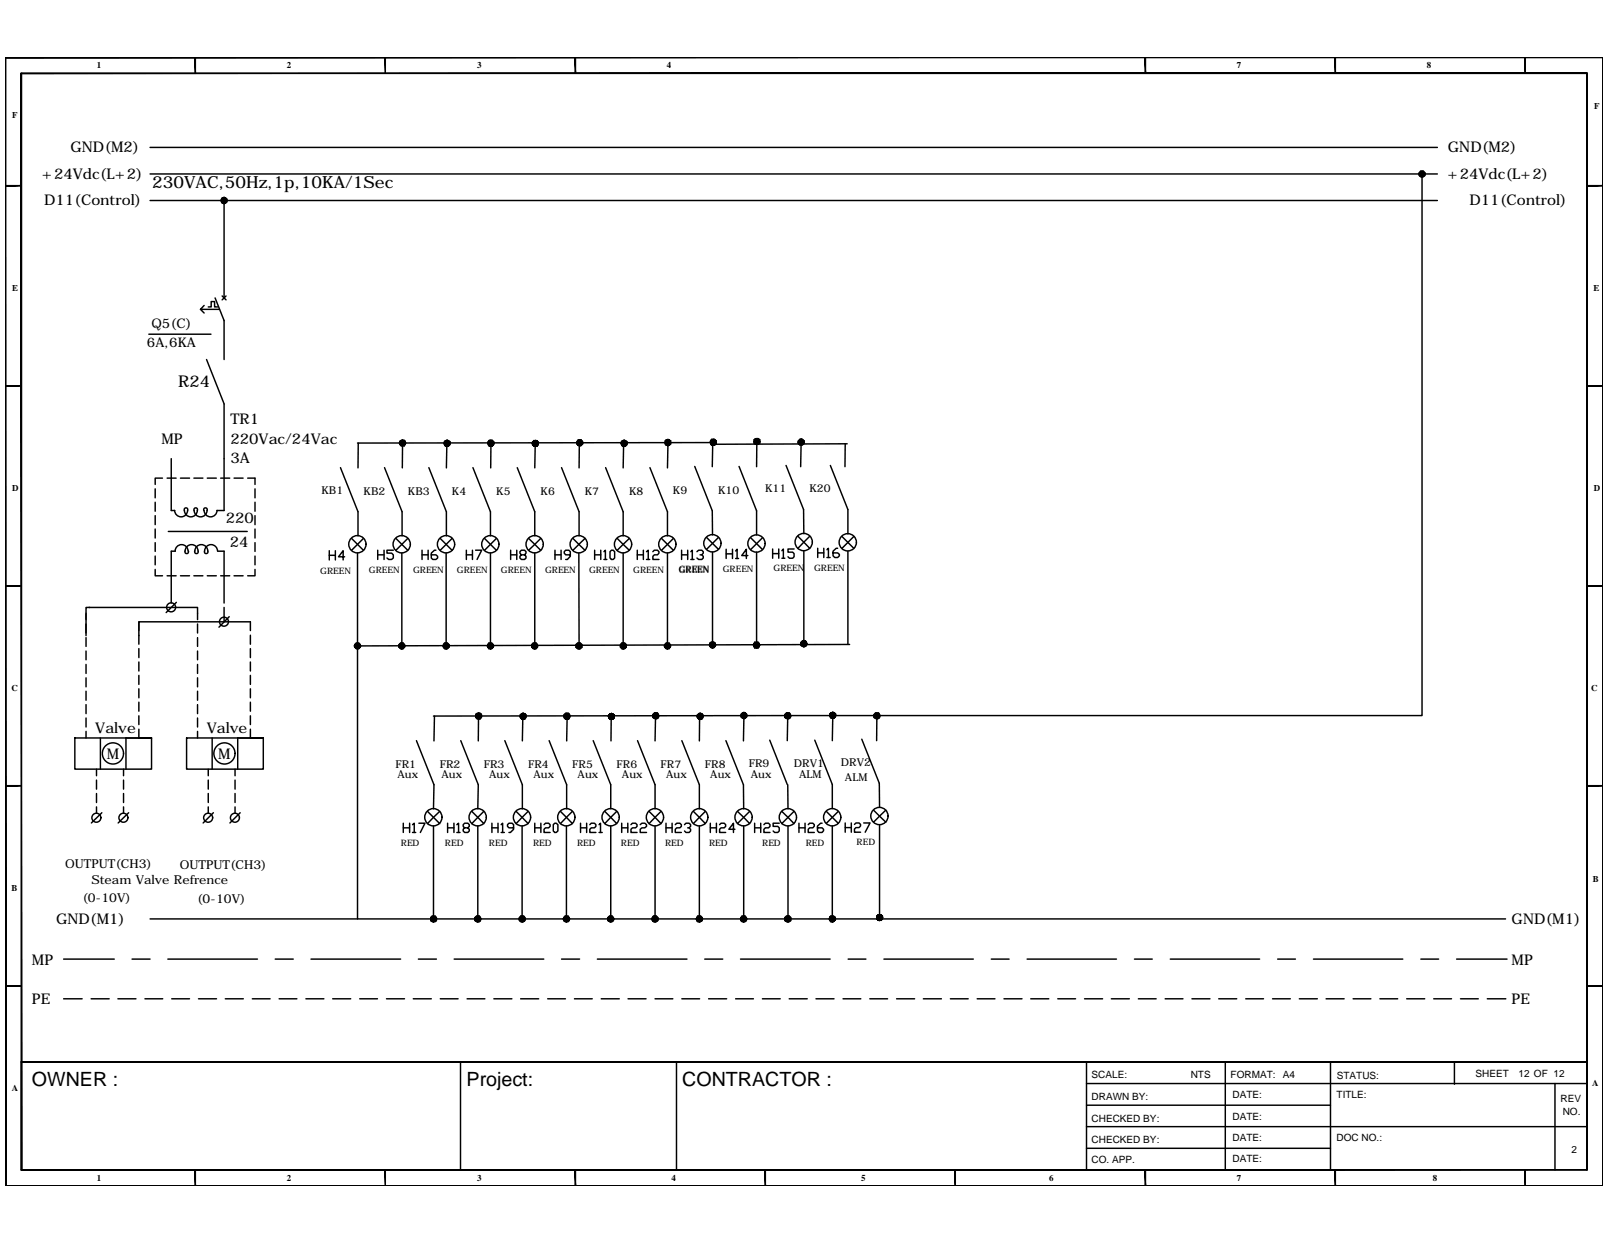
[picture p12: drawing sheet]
<svg xmlns="http://www.w3.org/2000/svg" width="279mm" height="216mm" viewBox="0 0 279 216" stroke-linecap="round" stroke-linejoin="round" font-family="sans-serif">
<defs><g id="words">
<g font-size="4.9">
<text x="125.2" y="98.4">H14</text>
<text x="133.3" y="98.4">H15</text>
<text x="69.1" y="146">H17</text>
<text x="76.9" y="146">H18</text>
<text x="84.7" y="146">H19</text>
<text x="92.1" y="146">H20</text>
<text x="100.2" y="146">H21</text>
<text x="107.2" y="146">H22</text>
<text x="115" y="146">H23</text>
<text x="122.8" y="146">H24</text>
<text x="130.2" y="146">H25</text>
<text x="137.9" y="146">H26</text>
<text x="146" y="146">H27</text>
</g>
<g font-size="4.4">
<text x="56.4" y="98.4">H4</text>
<text x="64.9" y="98.4">H5</text>
<text x="72.3" y="98.4">H6</text>
<text x="80.1" y="98.4">H7</text>
<text x="87.8" y="98.4">H8</text>
<text x="95.6" y="98.4">H9</text>
<text x="102.7" y="98.4">H10</text>
<text x="110.1" y="98.4">H12</text>
<text x="117.5" y="98.4">H13</text>
<text x="141.1" y="98.1">H16</text>
</g>
<g font-size="3.4">
<text x="5.6" y="188.8">OWNER :</text>
<text x="81.1" y="188.8">Project:</text>
<text x="118.6" y="188.8">CONTRACTOR :</text>
</g>
<text font-size="2.9" x="26.5" y="32.7">230VAC,50Hz,1p,10KA/1Sec</text>
<text font-size="2.8" x="31" y="67.2">R24</text>
<g font-size="2.6">
<text x="12.2" y="26.4">GND(M2)</text>
<text x="251.7" y="26.4">GND(M2)</text>
<text x="7.3" y="31">+24Vdc(L+2)</text>
<text x="7.7" y="35.7">D11(Control)</text>
<text x="251.7" y="31">+24Vdc(L+2)</text>
<text x="255.5" y="35.7">D11(Control)</text>
<text x="28.1" y="77.2">MP</text>
<text x="40.1" y="77.2">220Vac/24Vac</text>
<text x="40.1" y="73.7">TR1</text>
<text x="40.1" y="80.5">3A</text>
<text x="39.3" y="90.9">220</text>
<text x="39.9" y="95.1">24</text>
<text x="16.6" y="127.4">Valve</text>
<text x="18.6" y="131.9">M</text>
<text x="36" y="127.4">Valve</text>
<text x="37.9" y="131.9">M</text>
<text x="9.8" y="160.5">GND(M1)</text>
<text x="262.8" y="160.5">GND(M1)</text>
<text x="5.6" y="167.7">MP</text>
<text x="262.8" y="167.7">MP</text>
<text x="5.6" y="174.6">PE</text>
<text x="262.8" y="174.6">PE</text>
</g>
<g font-size="2.3">
<text x="26.3" y="57">Q5(C)</text>
<text x="25.5" y="60.3">6A,6KA</text>
</g>
<g font-size="2.1">
<text x="11.3" y="150.9">OUTPUT(CH3)</text>
<text x="15.9" y="153.7">Steam Valve Refrence</text>
<text x="31.3" y="151">OUTPUT(CH3)</text>
<text x="14.3" y="156.9">(0-10V)</text>
<text x="34.3" y="156.9">(0-10V)</text>
</g>
<g font-size="1.9">
<text x="55.9" y="86">KB1</text>
<text x="63.2" y="86">KB2</text>
<text x="70.9" y="86">KB3</text>
<text x="78.6" y="86">K4</text>
<text x="86.3" y="86">K5</text>
<text x="94" y="86">K6</text>
<text x="101.7" y="86">K7</text>
<text x="109.4" y="86">K8</text>
<text x="117" y="86">K9</text>
<text x="124.9" y="85.8">K10</text>
<text x="133" y="85.6">K11</text>
<text x="140.7" y="85.6">K20</text>
<text x="68.8" y="133.4">FR1</text>
<text x="69.1" y="135.3">Aux</text>
<text x="76.5" y="133.4">FR2</text>
<text x="76.8" y="135.3">Aux</text>
<text x="84.1" y="133.4">FR3</text>
<text x="85.1" y="135.3">Aux</text>
<text x="91.8" y="133.4">FR4</text>
<text x="92.8" y="135.3">Aux</text>
<text x="99.5" y="133.4">FR5</text>
<text x="100.4" y="135.3">Aux</text>
<text x="107.2" y="133.4">FR6</text>
<text x="108.1" y="135.3">Aux</text>
<text x="114.9" y="133.4">FR7</text>
<text x="115.8" y="135.3">Aux</text>
<text x="122.6" y="133.4">FR8</text>
<text x="123.5" y="135.3">Aux</text>
<text x="130.2" y="133.4">FR9</text>
<text x="130.5" y="135.2">Aux</text>
<text x="138" y="133.4">DRV1</text>
<text x="139" y="135.2">ALM</text>
<text x="146.2" y="133.2">DRV2</text>
<text x="146.9" y="135.7">ALM</text>
</g>
<g font-size="1.7">
<text x="189.8" y="187.4">SCALE:</text>
<text x="189.8" y="191.1">DRAWN BY:</text>
<text x="207" y="187.4">NTS</text>
<text x="214" y="187.4">FORMAT:</text>
<text x="214.3" y="190.9">DATE:</text>
<text x="223" y="187.4">A4</text>
<text x="232.4" y="190.9">TITLE:</text>
<text x="232.4" y="187.6">STATUS:</text>
<text x="256.6" y="187.3">SHEET</text>
<text x="264" y="187.3">12 OF 12</text>
<text x="271.3" y="191.5">REV</text>
<text x="189.8" y="195">CHECKED BY:</text>
<text x="214.3" y="194.7">DATE:</text>
<text x="271.7" y="193.9">NO.</text>
<text x="189.8" y="202.2">CO. APP.</text>
<text x="189.8" y="198.6">CHECKED BY:</text>
<text x="214.3" y="202">DATE:</text>
<text x="214.3" y="198.3">DATE:</text>
<text x="232.4" y="198.4">DOC NO.:</text>
<text x="273.2" y="200.5">2</text>
</g>
<g font-size="1.5">
<text x="16.9" y="11.8">1</text>
<text x="49.9" y="11.8">2</text>
<text x="82.9" y="11.8">3</text>
<text x="116" y="11.8">4</text>
<text x="215.1" y="11.8">7</text>
<text x="248.1" y="11.8">8</text>
<text x="2.1" y="20.5">F</text>
<text x="277.2" y="18.9">F</text>
<text x="2.1" y="50.5">E</text>
<text x="277" y="50.5">E</text>
<text x="2.1" y="85.3">D</text>
<text x="277.1" y="85.3">D</text>
<text x="55.7" y="99.7">GREEN</text>
<text x="64.1" y="99.6">GREEN</text>
<text x="71.8" y="99.6">GREEN</text>
<text x="79.4" y="99.6">GREEN</text>
<text x="87.1" y="99.6">GREEN</text>
<text x="94.8" y="99.6">GREEN</text>
<text x="102.4" y="99.6">GREEN</text>
<text x="110.1" y="99.6">GREEN</text>
<text x="118" y="99.6">GREEN</text>
<text x="125.7" y="99.5">GREEN</text>
<text x="134.5" y="99.2">GREEN</text>
<text x="141.5" y="99.3">GREEN</text>
<text x="2" y="120.1">C</text>
<text x="276.7" y="120.1">C</text>
<text x="69.7" y="147.1">RED</text>
<text x="77.4" y="147.1">RED</text>
<text x="85" y="147.1">RED</text>
<text x="92.7" y="147.1">RED</text>
<text x="100.3" y="147.1">RED</text>
<text x="108" y="147.1">RED</text>
<text x="115.6" y="147.1">RED</text>
<text x="123.3" y="147.1">RED</text>
<text x="132.5" y="147.1">RED</text>
<text x="140.1" y="147.1">RED</text>
<text x="148.9" y="146.8">RED</text>
<text x="2" y="154.8">B</text>
<text x="276.9" y="153.3">B</text>
<text x="2" y="189.6">A</text>
<text x="276.8" y="188.9">A</text>
<text x="16.9" y="205.2">1</text>
<text x="49.9" y="205.2">2</text>
<text x="82.9" y="205.2">3</text>
<text x="116.8" y="205.2">4</text>
<text x="149.7" y="205.2">5</text>
<text x="182.4" y="205.2">6</text>
<text x="215.1" y="205.2">7</text>
<text x="249.1" y="205.2">8</text>
</g>
</g></defs>
<!-- layer: SYMBOL -->
<g fill="none" stroke="#000" stroke-width=".25">
<path d="M39 34.9v16.9M25.9 58.1h10.8M34.9 53.8l.6 .6M35.5 53.1l-.6 .7h3.3M36.2 53.4h.5v-1h.6v1h.5M37.4 51.8l1.6 3.9M38.6 51.4l.7 .7M39.3 51.4l-.7 .7M35.9 62.5l3.1 7.7M59.2 81.3l3 7.7M66.9 81.3l3 7.7M74.6 81.3l3 7.7"/>
<path d="M82.2 81.3l3.1 7.7M89.9 81.3l3.1 7.7M97.6 81.3l3.1 7.7M105.3 81.3l3 7.7M113 81.3l3 7.7M120.8 81.1l3 7.7M128.5 81.1l3 7.7M136.7 80.9l3 7.7M144.4 80.9l3 7.7M72.4 128.7l3.1 7.7M80.1 128.7l3.1 7.7M87.8 128.7l3 7.7"/>
<path d="M95.5 128.7l3 7.7M103.1 128.7l3.1 7.7M110.8 128.7l3.1 7.7M118.5 128.7l3.1 7.7M126.2 128.7l3.1 7.7M133.8 128.7l3.1 7.7M141.7 128.7l3 7.7M149.8 128.5l3.1 7.7"/>
</g>
<!-- layer: 0 -->
<g fill="none" stroke="#000" stroke-width=".25">
<path d="M26.1 34.9h223.8M26.1 30.2h223.8M26.1 25.6h223.8M247.2 30.2v94.2h-110.2M39 55.7v6.8M29.8 79.7v9h.6M39 70.2v18.5h-1.3M62.3 77l-.1 4.3M70 77l-.1 4.3M77.7 77l-.1 4.3M85.4 77l-.1 4.3M93.1 77l-.1 4.3"/>
<path d="M100.7 77v4.3M108.4 77l-.1 4.3M116.1 77l-.1 4.3M123.7 76.9l-61.5 .1M123.9 76.8l-.1 4.3M131.6 76.8l-.1 4.3M139.3 76.8l-.1 4.3M147 77.1l-.1 4M147.3 77.1l-23.5 .1M27 99v1.1h1.3M27 85v1.5M27 87.3v1.6"/>
<path d="M27 89.6v1.6M27 92v1.5M27 94.3v1.6M27 96.7v1.5M28.3 83.1h-1.3v1.1M29.1 83.1h1.5M29.3 92.4h13.7M30.4 88.7a1.12 1.12 0 0 0 1.1 1.1 1.12 1.12 0 0 0 1.1-1.1M30.5 95.8a1.12 1.12 0 0 1 1.1-1.1 1.12 1.12 0 0 1 1.1 1.1M30.5 95.8h-.7v9M31.4 83.1h1.5M32 88.7a.32 .32 0 0 1 .3-.4 .32 .32 0 0 1 .3 .4"/>
<path d="M32.1 88.7a1.12 1.12 0 0 0 1.3 1.1 1.12 1.12 0 0 0 .8-1.5h-.4l-.1 .4M32.2 95.8a.32 .32 0 0 0 .3 .4 .32 .32 0 0 0 .2-.4M32.2 95.8a1.12 1.12 0 0 1 1.3-1.1 1.12 1.12 0 0 1 .9 1.5h-.3a.9 .9 0 0 1 .5-1.5 1.11 1.11 0 0 1 1.2 .3 1.11 1.11 0 0 1 .2 1.2h-.2a.9 .9 0 0 1 .5-1.5 1.12 1.12 0 0 1 1.5 1.1M33.7 83.1h1.6M33.8 88.7a1.12 1.12 0 0 0 1.3 1.1 1.12 1.12 0 0 0 .8-1.5h-.4l-.1 .4M35.5 88.7a1.12 1.12 0 0 0 1.1 1.1 1.12 1.12 0 0 0 1.1-1.1M36 83.1h1.6M37.9 95.8h1.1v9M38.4 83.1h1.5M40.7 83.1h1.6M43.1 83.1h1.2v1.1M44.3 99v1.1h-1.2"/>
<path d="M44.3 85v1.5M44.3 87.3v1.6M44.3 89.6v1.6M44.3 92v1.5M44.3 94.3v1.6M44.3 96.7v1.5M61.1 93.6l2.1 2.1M62.2 96.2v63.5M62.2 89v4.1M63.2 93.6l-2.1 2.1M69.9 96.2v16.1M69.9 89v4.1"/>
<path d="M77.6 96.2v16.1M77.6 89v4.1M85.3 89v4.1M85.3 96.2v16.1M93 89v4.1M93 96.2v16.1M100.6 96.2l.1 16.1M100.7 89v4.1M108.3 89v4.1M108.3 96.2v16.1M116 89v4.1M116 96.2v16.1"/>
<path d="M123.8 88.8l.1 4.2M123.9 96v16.1M131.5 88.8v4.2M131.5 96v16.2M139.7 88.6l.1 4.2M139.8 95.8v16.1M147.4 88.6v4.2M147.4 95.8v16.1M15 106.6v1.1M15 108.5v1.5M15 110.8v1.6M15 113.2v1.5"/>
<path d="M15 115.5v1.6M15 117.8v1.6M15.5 105.6h18.8v2.1M15.6 105.6h-.6v4.9M24.1 108.1v1.5M24.1 110.4v1.6M24.1 112.7v1.6M24.1 115.1v1.5M24.1 117.4v1.6M24.1 119.7v1.6M29.1 100.1h1.5M30.7 104.7l-1.8 1.8"/>
<path d="M31.4 100.1h1.5M33.7 100.1h1.6M34.3 108.5v1.5M34.3 110.8v1.6M34.3 113.2v1.5M34.3 115.5v1.6M34.3 117.8v1.6M36 100.1h1.6M38.4 100.1h1.5M39 108.1h-14.9v2.4M39 105.6v2.5h4.5v1.5M39.8 107.2l-1.7 1.8"/>
<path d="M40.7 100.1h1.6M43.5 110.4v1.6M43.5 112.7v1.6M43.5 115.1v1.5M43.5 117.4v1.6M43.5 119.7v1.6M147.7 112l-85.8 .3M13 128.3h13.3v5.4h-13.3zM15 120.2v1.5M15 122.5v1.6M15 124.8v1.6M15 127.1v1.2"/>
<path d="M16.8 133.7v1.1M16.8 135.6v1.6M16.8 137.9v1.6M17.5 128.3v5.4M21.5 133.7v1.1M21.5 135.6v1.6M21.5 137.9v1.6M24.1 126.8v1.5h2.2h-4.4v5.4M24.1 122.1v1.5M24.1 124.4v1.6M32.4 128.3h13.4v5.4h-13.4zM34.3 120.2v1.5"/>
<path d="M34.3 122.5v1.6M34.3 124.8v1.6M34.3 127.1v1.2M36.2 133.7v1.1M36.2 135.6v1.6M36.2 137.9v1.6M36.9 128.3v5.4M40.9 133.7v1.1M40.9 135.6v1.6M40.9 137.9v1.6M43.5 126.8v1.5h2.3h-4.5v5.4M43.5 122.1v1.5"/>
<path d="M43.5 124.4v1.6M75.5 136.4l-.1 4.2M75.5 124.5v4.3M83.2 136.4l-.1 4.2M83.2 124.5v4.3M90.8 136.4v4.2M90.9 124.5l-.1 4.3M98.5 136.4v4.2M98.6 124.5l-.1 4.3M106.2 136.4v4.2M106.3 124.5l-.1 4.3M113.9 136.4v4.2"/>
<path d="M114 124.5l-.1 4.3M121.6 136.4v4.2M121.6 124.5v4.3M129.3 136.4v4.2M129.3 124.5v4.3M137 136.4v4.2M137 124.4l-.1 4.3M137 124.4l-61.6 .1M144.7 136.4v4.2M144.8 124.4l-.1 4.3M152.5 124.4l-.1 4.3M152.9 136.2v4.1"/>
<path d="M16.8 140.3v1.1M17.7 141.3l-1.8 1.8M21.5 140.3v1.1M22.4 141.3l-1.9 1.8M26.1 159.7h235.7M36.2 140.3v1.1M37.1 141.3l-1.8 1.8M40.9 140.3v1.1M41.8 141.3l-1.8 1.8M75.4 143.6v16.1M83.1 143.6v16.1M90.8 143.6v16.1"/>
<path d="M98.5 143.6v16.1M106.2 143.6v16.1M113.9 143.6v16.1M121.6 143.6v16.1M129.3 143.6v16.1M137 143.6v16.1M144.7 143.6v16.1M152.9 143.4v16.1M11.1 166.7h8.8M11.1 173.6h3.2M15.8 173.6h3.2M20.5 173.6h3.1"/>
<path d="M23 166.7h3.1M25.2 173.6h3.1M29.2 166.7h15.6M29.9 173.6h3M34.5 173.6h3.1M39.2 173.6h3.1M43.9 173.6h3.1M47.9 166.7h3.1M48.5 173.6h3.1M53.2 173.6h3.1M54.1 166.7h15.6M57.8 173.6h3.2"/>
<path d="M62.5 173.6h3.1M67.2 173.6h3.1M71.9 173.6h3.1M72.7 166.7h3.2M76.6 173.6h3M79 166.7h15.5M81.2 173.6h3.1M85.9 173.6h3.1M90.5 173.6h3.2M95.2 173.6h3.1M97.6 166.7h3.2M99.9 173.6h3.1"/>
<path d="M103.9 166.7h15.5M104.5 173.6h3.2M109.2 173.6h3.1M113.9 173.6h3.1M118.5 173.6h3.1M122.5 166.7h3.2M123.2 173.6h3.1M127.9 173.6h3.1M128.7 166.7h15.6M132.6 173.6h3.1M137.2 173.6h3.1M141.9 173.6h3.1"/>
<path d="M146.6 173.6h3.1M147.5 166.7h3.1M151.2 173.6h3.1M153.7 166.7h15.5M155.9 173.6h3.1M160.5 173.6h3.2M165.2 173.6h3.1M169.9 173.6h3.1M172.4 166.7h3M174.6 173.6h3.1M178.6 166.7h15.5M179.2 173.6h3.1"/>
<path d="M183.9 173.6h3.1M188.6 173.6h3.1M193.2 173.6h3.2M197.2 166.7h3.1M197.9 173.6h3.1M202.6 173.6h3.1M203.5 166.7h15.5M207.2 173.6h3.2M211.9 173.6h3.1M216.6 173.6h3.1M221.2 173.6h3.1M222.1 166.7h3.1"/>
<path d="M225.9 173.6h3.1M228.4 166.7h15.5M230.6 173.6h3.1M235.3 173.6h3.1M239.9 173.6h3.1M244.6 173.6h3.1M247 166.7h3.1M249.3 173.6h3.1M253.3 166.7h8.7M253.9 173.6h3.1M258.6 173.6h3.2M80.1 184.5v18.8"/>
<path d="M117.6 184.5v18.8M213 184.6v18.8M231.3 184.6v18.8M252.9 184.7v3.8M270.4 188.4v14.9"/>
<circle cx="62.1" cy="94.6" r="1.5"/>
<circle cx="69.8" cy="94.6" r="1.5"/>
<circle cx="77.5" cy="94.6" r="1.5"/>
<circle cx="85.3" cy="94.6" r="1.5"/>
<circle cx="93" cy="94.6" r="1.5"/>
<circle cx="100.6" cy="94.6" r="1.5"/>
<circle cx="108.3" cy="94.6" r="1.5"/>
<circle cx="116" cy="94.6" r="1.5"/>
<circle cx="123.9" cy="94.4" r="1.5"/>
<circle cx="131.5" cy="94.5" r="1.5"/>
<circle cx="139.7" cy="94.2" r="1.5"/>
<circle cx="147.4" cy="94.3" r="1.5"/>
<circle cx="29.8" cy="105.6" r=".78"/>
<circle cx="38.9" cy="108.1" r=".78"/>
<circle cx="19.6" cy="131" r="1.84"/>
<circle cx="39" cy="131" r="1.84"/>
<circle cx="16.8" cy="142.1" r=".78"/>
<circle cx="21.5" cy="142.1" r=".78"/>
<circle cx="36.2" cy="142.1" r=".78"/>
<circle cx="40.8" cy="142.1" r=".78"/>
<circle cx="75.3" cy="142.1" r="1.5"/>
<circle cx="98.5" cy="142.1" r="1.5"/>
<circle cx="106.2" cy="142.1" r="1.5"/>
<circle cx="113.9" cy="142.1" r="1.5"/>
<circle cx="121.6" cy="142.1" r="1.5"/>
<circle cx="144.7" cy="142.1" r="1.5"/>
<circle cx="152.9" cy="141.9" r="1.5"/>
</g>
<g fill="#000" stroke="#000" stroke-width=".17">
<path d="M38.4 34.9l.1 .2 .5-.2zM38.5 35.1l.5-.2-.3 .4zM39 34.9l-.3 .4 .3 .1z"/>
<path d="M38.4 34.9l.1 .2 .5-.2zM38.5 35.1l.5-.2-.3 .4zM39 34.9l-.3 .4 .3 .1z"/>
<path d="M38.5 34.9l.1 .2 .4-.2zM38.6 35.1l.4-.2-.3 .3zM39 34.9l-.3 .3 .3 .1z"/>
<path d="M38.5 34.9l.1 .2 .4-.2zM38.6 35.1l.4-.2-.3 .3zM39 34.9l-.3 .3 .3 .1z"/>
<path d="M38.7 34.5l.3 .4v-.5zM38.7 34.5l.3 .4-.4-.3zM38.6 34.6l-.1 .3h.5z"/>
<path d="M39 34.9v.4l.2-.1zM39 34.9l.3 .2-.1 .1zM39 34.9l.3 .2 .1-.2z"/>
<path d="M38.7 34.4l.3 .5v-.6zM38.7 34.4l.3 .5-.5-.3zM38.5 34.6l-.1 .3h.6z"/>
<path d="M39 34.9v.5l.2-.1zM39 34.9l.4 .2-.2 .2zM39 34.9l.4 .2 .1-.2z"/>
<path d="M38.7 34.5l.3 .4v-.5zM38.7 34.5l.3 .4-.4-.3zM38.6 34.6l-.1 .3h.5z"/>
<path d="M39 34.9v.4l.2-.1zM39 34.9l.3 .2-.1 .1zM39 34.9l.3 .2 .1-.2z"/>
<path d="M38.7 34.4l.3 .5v-.6zM38.7 34.4l.3 .5-.5-.3zM38.5 34.6l-.1 .3h.6z"/>
<path d="M39 34.9v.5l.2-.1zM39 34.9l.4 .2-.2 .2zM39 34.9l.4 .2 .1-.2z"/>
<path d="M39 34.9h.4l-.1-.3zM39.2 34.5l.1 .1-.3 .3zM39 34.4v.5l.2-.4z"/>
<path d="M39 34.9h.4l-.1-.3zM39.2 34.5l.1 .1-.3 .3zM39 34.4v.5l.2-.4z"/>
<path d="M39 34.9h.5l-.1-.3zM39.2 34.4l.2 .2-.4 .3zM39 34.3v.6l.2-.5z"/>
<path d="M39 34.9h.5l-.1-.3zM39.2 34.4l.2 .2-.4 .3zM39 34.3v.6l.2-.5z"/>
<path d="M246.7 30.2l.1 .3 .4-.3zM246.8 30.5l.4-.3-.2 .5zM247.2 30.2l-.2 .5 .2 .1z"/>
<path d="M246.7 30.2l.1 .3 .4-.3zM246.8 30.5l.4-.3-.2 .5zM247.2 30.2l-.2 .5 .2 .1z"/>
<path d="M246.8 30.2l.1 .3 .3-.3zM246.9 30.5l.3-.3-.2 .4zM247.2 30.2l-.2 .4 .2 .1z"/>
<path d="M246.8 30.2l.1 .3 .3-.3zM246.9 30.5l.3-.3-.2 .4zM247.2 30.2l-.2 .4 .2 .1z"/>
<path d="M247 29.9l.2 .3v-.4zM247 29.9l.2 .3-.3-.2zM246.9 30l-.1 .2h.4z"/>
<path d="M247.2 30.2v.5l.3-.1zM247.2 30.2l.4 .3-.1 .1zM247.2 30.2l.4 .3 .1-.3z"/>
<path d="M247 29.8l.2 .4v-.5zM247 29.8l.2 .4-.4-.2zM246.8 30l-.1 .2h.5z"/>
<path d="M247.2 30.2v.6l.3-.1zM247.2 30.2l.5 .3-.2 .2zM247.2 30.2l.5 .3 .1-.3z"/>
<path d="M247 29.9l.2 .3v-.4zM247 29.9l.2 .3-.3-.2zM246.9 30l-.1 .2h.4z"/>
<path d="M247.2 30.2v.5l.3-.1zM247.2 30.2l.4 .3-.1 .1zM247.2 30.2l.4 .3 .1-.3z"/>
<path d="M247 29.8l.2 .4v-.5zM247 29.8l.2 .4-.4-.2zM246.8 30l-.1 .2h.5z"/>
<path d="M247.2 30.2v.6l.3-.1zM247.2 30.2l.5 .3-.2 .2zM247.2 30.2l.5 .3 .1-.3z"/>
<path d="M247.2 30.2h.5l-.1-.2zM247.5 29.9l.1 .1-.4 .2zM247.2 29.8v.4l.3-.3z"/>
<path d="M247.2 30.2h.5l-.1-.2zM247.5 29.9l.1 .1-.4 .2zM247.2 29.8v.4l.3-.3z"/>
<path d="M247.2 30.2h.6l-.1-.2zM247.5 29.8l.2 .2-.5 .2zM247.2 29.7v.5l.3-.4z"/>
<path d="M247.2 30.2h.6l-.1-.2zM247.5 29.8l.2 .2-.5 .2zM247.2 29.7v.5l.3-.4z"/>
<path d="M69.4 77l.1 .3 .5-.3zM69.5 77.3l.5-.3-.3 .5zM70 77l-.3 .5 .3 .1z"/>
<path d="M69.4 77l.1 .3 .5-.3zM69.5 77.3l.5-.3-.3 .5zM70 77l-.3 .5 .3 .1z"/>
<path d="M69.6 77l.1 .2 .3-.2zM69.7 77.2l.3-.2-.2 .4zM70 77l-.2 .4h.2z"/>
<path d="M69.6 77l.1 .2 .3-.2zM69.7 77.2l.3-.2-.2 .4zM70 77l-.2 .4h.2z"/>
<path d="M69.8 76.6l.2 .4v-.4zM69.8 76.6l.2 .4-.3-.2zM69.7 76.8l-.1 .2h.4z"/>
<path d="M70 77v.4h.2zM70 77l.4 .2-.2 .2zM70 77l.4 .2v-.2z"/>
<path d="M69.7 76.6l.3 .4v-.5zM69.5 76.7l.2-.1 .3 .4zM69.5 76.7l-.1 .3h.6z"/>
<path d="M70 77v.6l.3-.1zM70 77l.5 .3-.2 .2zM70 77l.5 .3v-.3z"/>
<path d="M69.8 76.6l.2 .4v-.4zM69.8 76.6l.2 .4-.3-.2zM69.7 76.8l-.1 .2h.4z"/>
<path d="M70 77v.4h.2zM70 77l.4 .2-.2 .2zM70 77l.4 .2v-.2z"/>
<path d="M69.7 76.6l.3 .4v-.5zM69.5 76.7l.2-.1 .3 .4zM69.5 76.7l-.1 .3h.6z"/>
<path d="M70 77v.6l.3-.1zM70 77l.5 .3-.2 .2zM70 77l.5 .3v-.3z"/>
<path d="M70 77h.4v-.2zM70.2 76.6l.2 .2-.4 .2zM70 76.6v.4l.2-.4z"/>
<path d="M70 77h.4v-.2zM70.2 76.6l.2 .2-.4 .2zM70 76.6v.4l.2-.4z"/>
<path d="M70 77h.5v-.3zM70.3 76.6l.2 .1-.5 .3zM70 76.5v.5l.3-.4z"/>
<path d="M70 77h.5v-.3zM70.3 76.6l.2 .1-.5 .3zM70 76.5v.5l.3-.4z"/>
<path d="M77.2 77.1l.1 .2 .4-.2zM77.3 77.3l.4-.2-.3 .4zM77.7 77.1l-.3 .4 .3 .1z"/>
<path d="M77.2 77.1l.1 .2 .4-.2zM77.3 77.3l.4-.2-.3 .4zM77.7 77.1l-.3 .4 .3 .1z"/>
<path d="M77.3 77.1l.1 .2 .3-.2zM77.4 77.3l.3-.2-.2 .3zM77.7 77.1l-.2 .3 .2 .1z"/>
<path d="M77.3 77.1l.1 .2 .3-.2zM77.4 77.3l.3-.2-.2 .3zM77.7 77.1l-.2 .3 .2 .1z"/>
<path d="M77.5 76.7l.2 .4v-.5zM77.5 76.7l.2 .4-.3-.3zM77.4 76.8l-.1 .3h.4z"/>
<path d="M77.7 77.1v.4l.2-.1zM77.7 77.1l.4 .2-.2 .1zM77.7 77.1l.4 .2 .1-.2z"/>
<path d="M77.4 76.6l.3 .5v-.6zM77.4 76.6l.3 .5-.4-.3zM77.3 76.8l-.1 .3h.5z"/>
<path d="M77.7 77.1v.5l.3-.1zM77.7 77.1l.5 .2-.2 .2zM77.7 77.1l.5 .2 .1-.2z"/>
<path d="M77.5 76.7l.2 .4v-.5zM77.5 76.7l.2 .4-.3-.3zM77.4 76.8l-.1 .3h.4z"/>
<path d="M77.7 77.1v.4l.2-.1zM77.7 77.1l.4 .2-.2 .1zM77.7 77.1l.4 .2 .1-.2z"/>
<path d="M77.4 76.6l.3 .5v-.6zM77.4 76.6l.3 .5-.4-.3zM77.3 76.8l-.1 .3h.5z"/>
<path d="M77.7 77.1v.5l.3-.1zM77.7 77.1l.5 .2-.2 .2zM77.7 77.1l.5 .2 .1-.2z"/>
<path d="M77.7 77.1h.5l-.1-.3zM77.9 76.7l.2 .1-.4 .3zM77.7 76.6v.5l.2-.4z"/>
<path d="M77.7 77.1h.5l-.1-.3zM77.9 76.7l.2 .1-.4 .3zM77.7 76.6v.5l.2-.4z"/>
<path d="M77.7 77.1h.6l-.1-.3zM78 76.6l.2 .2-.5 .3zM77.7 76.5v.6l.3-.5z"/>
<path d="M77.7 77.1h.6l-.1-.3zM78 76.6l.2 .2-.5 .3zM77.7 76.5v.6l.3-.5z"/>
<path d="M84.8 77l.1 .3 .5-.3zM84.9 77.3l.5-.3-.3 .5zM85.4 77l-.3 .5 .3 .1z"/>
<path d="M84.8 77l.1 .3 .5-.3zM84.9 77.3l.5-.3-.3 .5zM85.4 77l-.3 .5 .3 .1z"/>
<path d="M84.9 77l.1 .2 .4-.2zM85 77.2l.4-.2-.3 .4zM85.4 77l-.3 .4h.3z"/>
<path d="M84.9 77l.1 .2 .4-.2zM85 77.2l.4-.2-.3 .4zM85.4 77l-.3 .4h.3z"/>
<path d="M85.1 76.7l.3 .3v-.4zM85 76.8l.1-.1 .3 .3zM85 76.8l-.1 .2h.5z"/>
<path d="M85.4 77v.4h.2zM85.4 77l.3 .2-.1 .2zM85.4 77l.3 .2 .1-.2z"/>
<path d="M85.1 76.6l.3 .4v-.5zM85.1 76.6l.3 .4-.5-.2zM84.9 76.8l-.1 .2h.6z"/>
<path d="M85.4 77v.6l.2-.1zM85.4 77l.4 .3-.2 .2zM85.4 77l.4 .3 .1-.3z"/>
<path d="M85.1 76.7l.3 .3v-.4zM85 76.8l.1-.1 .3 .3zM85 76.8l-.1 .2h.5z"/>
<path d="M85.4 77v.4h.2zM85.4 77l.3 .2-.1 .2zM85.4 77l.3 .2 .1-.2z"/>
<path d="M85.1 76.6l.3 .4v-.5zM85.1 76.6l.3 .4-.5-.2zM84.9 76.8l-.1 .2h.6z"/>
<path d="M85.4 77v.6l.2-.1zM85.4 77l.4 .3-.2 .2zM85.4 77l.4 .3 .1-.3z"/>
<path d="M85.4 77h.4l-.1-.2zM85.6 76.7l.1 .1-.3 .2zM85.4 76.6v.4l.2-.3z"/>
<path d="M85.4 77h.4l-.1-.2zM85.6 76.7l.1 .1-.3 .2zM85.4 76.6v.4l.2-.3z"/>
<path d="M85.4 77h.5l-.1-.2zM85.6 76.6l.2 .2-.4 .2zM85.4 76.5v.5l.2-.4z"/>
<path d="M85.4 77h.5l-.1-.2zM85.6 76.6l.2 .2-.4 .2zM85.4 76.5v.5l.2-.4z"/>
<path d="M92.5 77.1l.1 .3 .5-.3zM92.6 77.4l.5-.3-.3 .5zM93.1 77.1l-.3 .5h.3z"/>
<path d="M92.5 77.1l.1 .3 .5-.3zM92.6 77.4l.5-.3-.3 .5zM93.1 77.1l-.3 .5h.3z"/>
<path d="M92.6 77.1l.1 .2 .4-.2zM92.7 77.3l.4-.2-.2 .3zM93.1 77.1l-.2 .3 .2 .1z"/>
<path d="M92.6 77.1l.1 .2 .4-.2zM92.7 77.3l.4-.2-.2 .3zM93.1 77.1l-.2 .3 .2 .1z"/>
<path d="M92.9 76.7l.2 .4v-.4zM92.9 76.7l.2 .4-.4-.2zM92.7 76.9l-.1 .2h.5z"/>
<path d="M93.1 77.1v.4l.2-.1zM93.1 77.1l.3 .2-.1 .1zM93.1 77.1l.3 .2 .1-.2z"/>
<path d="M92.8 76.6l.3 .5v-.5zM92.8 76.6l.3 .5-.5-.3zM92.6 76.8l-.1 .3h.6z"/>
<path d="M93.1 77.1v.5h.3zM93.1 77.1l.4 .3-.1 .2zM93.1 77.1l.4 .3 .1-.3z"/>
<path d="M92.9 76.7l.2 .4v-.4zM92.9 76.7l.2 .4-.4-.2zM92.7 76.9l-.1 .2h.5z"/>
<path d="M93.1 77.1v.4l.2-.1zM93.1 77.1l.3 .2-.1 .1zM93.1 77.1l.3 .2 .1-.2z"/>
<path d="M92.8 76.6l.3 .5v-.5zM92.8 76.6l.3 .5-.5-.3zM92.6 76.8l-.1 .3h.6z"/>
<path d="M93.1 77.1v.5h.3zM93.1 77.1l.4 .3-.1 .2zM93.1 77.1l.4 .3 .1-.3z"/>
<path d="M93.1 77.1h.4l-.1-.2zM93.3 76.7l.1 .2-.3 .2zM93.1 76.7v.4l.2-.4z"/>
<path d="M93.1 77.1h.4l-.1-.2zM93.3 76.7l.1 .2-.3 .2zM93.1 76.7v.4l.2-.4z"/>
<path d="M93.1 77.1h.5l-.1-.3zM93.4 76.6l.1 .2-.4 .3zM93.1 76.6v.5l.3-.5z"/>
<path d="M93.1 77.1h.5l-.1-.3zM93.4 76.6l.1 .2-.4 .3zM93.1 76.6v.5l.3-.5z"/>
<path d="M100.3 77v.2l.5-.2zM100.3 77.2l.5-.2-.3 .4zM100.8 77l-.3 .4 .3 .1z"/>
<path d="M100.3 77v.2l.5-.2zM100.3 77.2l.5-.2-.3 .4zM100.8 77l-.3 .4 .3 .1z"/>
<path d="M100.4 77v.2l.4-.2zM100.4 77.2l.4-.2-.2 .4zM100.8 77l-.2 .4h.2z"/>
<path d="M100.4 77v.2l.4-.2zM100.4 77.2l.4-.2-.2 .4zM100.8 77l-.2 .4h.2z"/>
<path d="M100.6 76.6l.2 .4v-.4zM100.6 76.6l.2 .4-.4-.2zM100.4 76.8v.2h.4z"/>
<path d="M100.8 77v.4h.2zM100.8 77l.3 .2-.1 .2zM100.8 77l.3 .2 .1-.2z"/>
<path d="M100.5 76.5l.3 .5v-.6zM100.5 76.5l.3 .5-.5-.3zM100.3 76.7v.3h.5z"/>
<path d="M100.8 77v.5l.3-.1zM100.8 77l.5 .2-.2 .2zM100.8 77l.5 .2 .1-.2z"/>
<path d="M100.6 76.6l.2 .4v-.4zM100.6 76.6l.2 .4-.4-.2zM100.4 76.8v.2h.4z"/>
<path d="M100.8 77v.4h.2zM100.8 77l.3 .2-.1 .2zM100.8 77l.3 .2 .1-.2z"/>
<path d="M100.5 76.5l.3 .5v-.6zM100.5 76.5l.3 .5-.5-.3zM100.3 76.7v.3h.5z"/>
<path d="M100.8 77v.5l.3-.1zM100.8 77l.5 .2-.2 .2zM100.8 77l.5 .2 .1-.2z"/>
<path d="M100.8 77h.4l-.1-.2zM101 76.6l.1 .2-.3 .2zM100.8 76.6v.4l.2-.4z"/>
<path d="M100.8 77h.4l-.1-.2zM101 76.6l.1 .2-.3 .2zM100.8 76.6v.4l.2-.4z"/>
<path d="M100.8 77h.6l-.1-.3zM101.1 76.5l.2 .2-.5 .3zM100.8 76.4v.6l.3-.5z"/>
<path d="M100.8 77h.6l-.1-.3zM101.1 76.5l.2 .2-.5 .3zM100.8 76.4v.6l.3-.5z"/>
<path d="M108 77.1v.2l.5-.2zM108 77.3l.5-.2-.3 .4zM108.5 77.1l-.3 .4 .3 .1z"/>
<path d="M108 77.1v.2l.5-.2zM108 77.3l.5-.2-.3 .4zM108.5 77.1l-.3 .4 .3 .1z"/>
<path d="M108.1 77.1v.2l.4-.2zM108.1 77.3l.4-.2-.2 .3zM108.5 77.1l-.2 .3 .2 .1z"/>
<path d="M108.1 77.1v.2l.4-.2zM108.1 77.3l.4-.2-.2 .3zM108.5 77.1l-.2 .3 .2 .1z"/>
<path d="M108.3 76.7l.2 .4v-.5zM108.3 76.7l.2 .4-.4-.3zM108.1 76.8v.3h.4z"/>
<path d="M108.5 77.1v.4l.2-.1zM108.5 77.1l.4 .2-.2 .1zM108.5 77.1l.4 .2v-.2z"/>
<path d="M108.2 76.6l.3 .5v-.6zM108.2 76.6l.3 .5-.5-.3zM108 76.8v.3h.5z"/>
<path d="M108.5 77.1v.5l.3-.1zM108.5 77.1l.5 .2-.2 .2zM108.5 77.1l.5 .2 .1-.2z"/>
<path d="M108.3 76.7l.2 .4v-.5zM108.3 76.7l.2 .4-.4-.3zM108.1 76.8v.3h.4z"/>
<path d="M108.5 77.1v.4l.2-.1zM108.5 77.1l.4 .2-.2 .1zM108.5 77.1l.4 .2v-.2z"/>
<path d="M108.2 76.6l.3 .5v-.6zM108.2 76.6l.3 .5-.5-.3zM108 76.8v.3h.5z"/>
<path d="M108.5 77.1v.5l.3-.1zM108.5 77.1l.5 .2-.2 .2zM108.5 77.1l.5 .2 .1-.2z"/>
<path d="M108.5 77.1h.4v-.3zM108.7 76.7l.2 .1-.4 .3zM108.5 76.6v.5l.2-.4z"/>
<path d="M108.5 77.1h.4v-.3zM108.7 76.7l.2 .1-.4 .3zM108.5 76.6v.5l.2-.4z"/>
<path d="M108.5 77.1h.6l-.1-.3zM108.8 76.6l.2 .2-.5 .3zM108.5 76.5v.6l.3-.5z"/>
<path d="M108.5 77.1h.6l-.1-.3zM108.8 76.6l.2 .2-.5 .3zM108.5 76.5v.6l.3-.5z"/>
<path d="M115.6 76.9l.1 .3 .4-.3zM115.7 77.2l.4-.3-.3 .5zM116.1 76.9l-.3 .5 .3 .1z"/>
<path d="M115.6 76.9l.1 .3 .4-.3zM115.7 77.2l.4-.3-.3 .5zM116.1 76.9l-.3 .5 .3 .1z"/>
<path d="M115.7 76.9l.1 .2 .3-.2zM115.8 77.1l.3-.2-.2 .4zM116.1 76.9l-.2 .4 .2 .1z"/>
<path d="M115.7 76.9l.1 .2 .3-.2zM115.8 77.1l.3-.2-.2 .4zM116.1 76.9l-.2 .4 .2 .1z"/>
<path d="M115.9 76.6l.2 .3v-.4zM115.9 76.6l.2 .3-.3-.2zM115.8 76.7l-.1 .2h.4z"/>
<path d="M116.1 76.9v.5l.2-.1zM116.1 76.9l.4 .2-.2 .2zM116.1 76.9l.4 .2 .1-.2z"/>
<path d="M115.8 76.5l.3 .4v-.5zM115.8 76.5l.3 .4-.4-.3zM115.7 76.6l-.1 .3h.5z"/>
<path d="M116.1 76.9v.6l.3-.1zM116.1 76.9l.5 .3-.2 .2zM116.1 76.9l.5 .3v-.3z"/>
<path d="M115.9 76.6l.2 .3v-.4zM115.9 76.6l.2 .3-.3-.2zM115.8 76.7l-.1 .2h.4z"/>
<path d="M116.1 76.9v.5l.2-.1zM116.1 76.9l.4 .2-.2 .2zM116.1 76.9l.4 .2 .1-.2z"/>
<path d="M115.8 76.5l.3 .4v-.5zM115.8 76.5l.3 .4-.4-.3zM115.7 76.6l-.1 .3h.5z"/>
<path d="M116.1 76.9v.6l.3-.1zM116.1 76.9l.5 .3-.2 .2zM116.1 76.9l.5 .3v-.3z"/>
<path d="M116.1 76.9h.5l-.1-.2zM116.3 76.6l.2 .1-.4 .2zM116.1 76.5v.4l.2-.3z"/>
<path d="M116.1 76.9h.5l-.1-.2zM116.3 76.6l.2 .1-.4 .2zM116.1 76.5v.4l.2-.3z"/>
<path d="M116.1 76.9h.5v-.3zM116.4 76.5l.2 .1-.5 .3zM116.1 76.4v.5l.3-.4z"/>
<path d="M116.1 76.9h.5v-.3zM116.4 76.5l.2 .1-.5 .3zM116.1 76.4v.5l.3-.4z"/>
<path d="M123.5 76.9v.2l.5-.2zM123.5 77.1l.5-.2-.3 .5zM124 76.9l-.3 .5h.3z"/>
<path d="M123.5 76.9v.2l.5-.2zM123.5 77.1l.5-.2-.3 .5zM124 76.9l-.3 .5h.3z"/>
<path d="M123.6 76.9v.2l.4-.2zM123.6 77.1l.4-.2-.2 .3zM124 76.9l-.2 .3 .2 .1z"/>
<path d="M123.6 76.9v.2l.4-.2zM123.6 77.1l.4-.2-.2 .3zM124 76.9l-.2 .3 .2 .1z"/>
<path d="M123.8 76.5l.2 .4v-.4zM123.6 76.7l.2-.2 .2 .4zM123.6 76.7v.2h.4z"/>
<path d="M124 76.9v.4l.2-.1zM124 76.9l.3 .2-.1 .1zM124 76.9l.3 .2 .1-.2z"/>
<path d="M123.7 76.4l.3 .5v-.6zM123.7 76.4l.3 .5-.5-.3zM123.5 76.6v.3h.5z"/>
<path d="M124 76.9v.5h.3zM124 76.9l.5 .2-.2 .3zM124 76.9l.5 .2 .1-.2z"/>
<path d="M123.8 76.5l.2 .4v-.4zM123.6 76.7l.2-.2 .2 .4zM123.6 76.7v.2h.4z"/>
<path d="M124 76.9v.4l.2-.1zM124 76.9l.3 .2-.1 .1zM124 76.9l.3 .2 .1-.2z"/>
<path d="M123.7 76.4l.3 .5v-.6zM123.7 76.4l.3 .5-.5-.3zM123.5 76.6v.3h.5z"/>
<path d="M124 76.9v.5h.3zM124 76.9l.5 .2-.2 .3zM124 76.9l.5 .2 .1-.2z"/>
<path d="M124 76.9h.4l-.1-.2zM124.2 76.5l.1 .2-.3 .2zM124 76.5v.4l.2-.4z"/>
<path d="M124 76.9h.4l-.1-.2zM124.2 76.5l.1 .2-.3 .2zM124 76.5v.4l.2-.4z"/>
<path d="M124 76.9h.6l-.1-.3zM124.3 76.4l.2 .2-.5 .3zM124 76.3v.6l.3-.5z"/>
<path d="M124 76.9h.6l-.1-.3zM124.3 76.4l.2 .2-.5 .3zM124 76.3v.6l.3-.5z"/>
<path d="M131.1 76.8v.2l.5-.2zM131.1 77l.5-.2-.3 .4zM131.6 76.8l-.3 .4 .3 .1z"/>
<path d="M131.1 76.8v.2l.5-.2zM131.1 77l.5-.2-.3 .4zM131.6 76.8l-.3 .4 .3 .1z"/>
<path d="M131.2 76.8v.1l.4-.1zM131.2 76.9l.4-.1-.2 .3zM131.6 76.8l-.2 .3h.2z"/>
<path d="M131.2 76.8v.1l.4-.1zM131.2 76.9l.4-.1-.2 .3zM131.6 76.8l-.2 .3h.2z"/>
<path d="M131.4 76.4l.2 .4v-.5zM131.4 76.4l.2 .4-.4-.2zM131.2 76.6v.2h.4z"/>
<path d="M131.6 76.8v.3h.2zM131.6 76.8l.4 .1-.2 .2zM131.6 76.8l.4 .1v-.1z"/>
<path d="M131.3 76.3l.3 .5v-.6zM131.3 76.3l.3 .5-.5-.3zM131.1 76.5v.3h.5z"/>
<path d="M131.6 76.8v.5l.3-.1zM131.6 76.8l.5 .2-.2 .2zM131.6 76.8l.5 .2v-.2z"/>
<path d="M131.4 76.4l.2 .4v-.5zM131.4 76.4l.2 .4-.4-.2zM131.2 76.6v.2h.4z"/>
<path d="M131.6 76.8v.3h.2zM131.6 76.8l.4 .1-.2 .2zM131.6 76.8l.4 .1v-.1z"/>
<path d="M131.3 76.3l.3 .5v-.6zM131.3 76.3l.3 .5-.5-.3zM131.1 76.5v.3h.5z"/>
<path d="M131.6 76.8v.5l.3-.1zM131.6 76.8l.5 .2-.2 .2zM131.6 76.8l.5 .2v-.2z"/>
<path d="M131.6 76.8h.4v-.2zM131.8 76.4l.2 .2-.4 .2zM131.6 76.3v.5l.2-.4z"/>
<path d="M131.6 76.8h.4v-.2zM131.8 76.4l.2 .2-.4 .2zM131.6 76.3v.5l.2-.4z"/>
<path d="M131.6 76.8h.5v-.3zM131.9 76.3l.2 .2-.5 .3zM131.6 76.2v.6l.3-.5z"/>
<path d="M131.6 76.8h.5v-.3zM131.9 76.3l.2 .2-.5 .3zM131.6 76.2v.6l.3-.5z"/>
<path d="M138.7 76.8l.1 .3 .5-.3zM138.8 77.1l.5-.3-.3 .5zM139.3 76.8l-.3 .5 .3 .1z"/>
<path d="M138.7 76.8l.1 .3 .5-.3zM138.8 77.1l.5-.3-.3 .5zM139.3 76.8l-.3 .5 .3 .1z"/>
<path d="M138.9 76.8v.3l.4-.3zM138.9 77.1l.4-.3-.2 .4zM139.3 76.8l-.2 .4 .2 .1z"/>
<path d="M138.9 76.8v.3l.4-.3zM138.9 77.1l.4-.3-.2 .4zM139.3 76.8l-.2 .4 .2 .1z"/>
<path d="M139.1 76.5l.2 .3v-.4zM138.9 76.6l.2-.1 .2 .3zM138.9 76.6v.2h.4z"/>
<path d="M139.3 76.8v.5l.2-.1zM139.3 76.8l.4 .3-.2 .1zM139.3 76.8l.4 .3v-.3z"/>
<path d="M139 76.4l.3 .4v-.5zM139 76.4l.3 .4-.5-.2zM138.8 76.6l-.1 .2h.6z"/>
<path d="M139.3 76.8v.6l.2-.1zM139.3 76.8l.5 .3-.3 .2zM139.3 76.8l.5 .3v-.3z"/>
<path d="M139.1 76.5l.2 .3v-.4zM138.9 76.6l.2-.1 .2 .3zM138.9 76.6v.2h.4z"/>
<path d="M139.3 76.8v.5l.2-.1zM139.3 76.8l.4 .3-.2 .1zM139.3 76.8l.4 .3v-.3z"/>
<path d="M139 76.4l.3 .4v-.5zM139 76.4l.3 .4-.5-.2zM138.8 76.6l-.1 .2h.6z"/>
<path d="M139.3 76.8v.6l.2-.1zM139.3 76.8l.5 .3-.3 .2zM139.3 76.8l.5 .3v-.3z"/>
<path d="M139.3 76.8h.4v-.2zM139.5 76.5l.2 .1-.4 .2zM139.3 76.4v.4l.2-.3z"/>
<path d="M139.3 76.8h.4v-.2zM139.5 76.5l.2 .1-.4 .2zM139.3 76.4v.4l.2-.3z"/>
<path d="M139.3 76.8h.5v-.2zM139.5 76.4l.3 .2-.5 .2zM139.3 76.3v.5l.2-.4z"/>
<path d="M139.3 76.8h.5v-.2zM139.5 76.4l.3 .2-.5 .2zM139.3 76.3v.5l.2-.4z"/>
<path d="M61.6 112.3l.1 .2 .5-.2zM61.7 112.5l.5-.2-.3 .4zM62.2 112.3l-.3 .4 .3 .1z"/>
<path d="M61.6 112.3l.1 .2 .5-.2zM61.7 112.5l.5-.2-.3 .4zM62.2 112.3l-.3 .4 .3 .1z"/>
<path d="M61.7 112.3l.1 .2 .4-.2zM61.8 112.5l.4-.2-.3 .4zM62.2 112.3l-.3 .4h.3z"/>
<path d="M61.7 112.3l.1 .2 .4-.2zM61.8 112.5l.4-.2-.3 .4zM62.2 112.3l-.3 .4h.3z"/>
<path d="M61.9 111.9l.3 .4v-.4zM61.9 111.9l.3 .4-.4-.2zM61.8 112.1l-.1 .2h.5z"/>
<path d="M62.2 112.3v.4h.2zM62.2 112.3l.3 .2-.1 .2zM62.2 112.3l.3 .2 .1-.2z"/>
<path d="M61.9 111.8l.3 .5v-.6zM61.7 112l.2-.2 .3 .5zM61.7 112l-.1 .3h.6z"/>
<path d="M62.2 112.3v.5l.2-.1zM62.2 112.3l.4 .2-.2 .2zM62.2 112.3l.4 .2 .1-.2z"/>
<path d="M61.9 111.9l.3 .4v-.4zM61.9 111.9l.3 .4-.4-.2zM61.8 112.1l-.1 .2h.5z"/>
<path d="M62.2 112.3v.4h.2zM62.2 112.3l.3 .2-.1 .2zM62.2 112.3l.3 .2 .1-.2z"/>
<path d="M61.9 111.8l.3 .5v-.6zM61.7 112l.2-.2 .3 .5zM61.7 112l-.1 .3h.6z"/>
<path d="M62.2 112.3v.5l.2-.1zM62.2 112.3l.4 .2-.2 .2zM62.2 112.3l.4 .2 .1-.2z"/>
<path d="M62.2 112.3h.4l-.1-.2zM62.4 111.9l.1 .2-.3 .2zM62.2 111.9v.4l.2-.4z"/>
<path d="M62.2 112.3h.4l-.1-.2zM62.4 111.9l.1 .2-.3 .2zM62.2 111.9v.4l.2-.4z"/>
<path d="M62.2 112.3h.5l-.1-.3zM62.4 111.8l.2 .2-.4 .3zM62.2 111.7v.6l.2-.5z"/>
<path d="M62.2 112.3h.5l-.1-.3zM62.4 111.8l.2 .2-.4 .3zM62.2 111.7v.6l.2-.5z"/>
<path d="M69.3 112.3l.1 .2 .5-.2zM69.4 112.5l.5-.2-.3 .4zM69.9 112.3l-.3 .4 .3 .1z"/>
<path d="M69.3 112.3l.1 .2 .5-.2zM69.4 112.5l.5-.2-.3 .4zM69.9 112.3l-.3 .4 .3 .1z"/>
<path d="M69.4 112.3l.1 .2 .4-.2zM69.5 112.5l.4-.2-.2 .4zM69.9 112.3l-.2 .4h.2z"/>
<path d="M69.4 112.3l.1 .2 .4-.2zM69.5 112.5l.4-.2-.2 .4zM69.9 112.3l-.2 .4h.2z"/>
<path d="M69.7 111.9l.2 .4v-.4zM69.7 111.9l.2 .4-.4-.2zM69.5 112.1l-.1 .2h.5z"/>
<path d="M69.9 112.3v.4h.2zM69.9 112.3l.3 .2-.1 .2zM69.9 112.3l.3 .2 .1-.2z"/>
<path d="M69.6 111.8l.3 .5v-.6zM69.6 111.8l.3 .5-.5-.3zM69.4 112l-.1 .3h.6z"/>
<path d="M69.9 112.3v.5l.2-.1zM69.9 112.3l.4 .2-.2 .2zM69.9 112.3l.4 .2 .1-.2z"/>
<path d="M69.7 111.9l.2 .4v-.4zM69.7 111.9l.2 .4-.4-.2zM69.5 112.1l-.1 .2h.5z"/>
<path d="M69.9 112.3v.4h.2zM69.9 112.3l.3 .2-.1 .2zM69.9 112.3l.3 .2 .1-.2z"/>
<path d="M69.6 111.8l.3 .5v-.6zM69.6 111.8l.3 .5-.5-.3zM69.4 112l-.1 .3h.6z"/>
<path d="M69.9 112.3v.5l.2-.1zM69.9 112.3l.4 .2-.2 .2zM69.9 112.3l.4 .2 .1-.2z"/>
<path d="M69.9 112.3h.4l-.1-.2zM70.1 111.9l.1 .2-.3 .2zM69.9 111.9v.4l.2-.4z"/>
<path d="M69.9 112.3h.4l-.1-.2zM70.1 111.9l.1 .2-.3 .2zM69.9 111.9v.4l.2-.4z"/>
<path d="M69.9 112.3h.5l-.1-.3zM70.1 111.8l.2 .2-.4 .3zM69.9 111.7v.6l.2-.5z"/>
<path d="M69.9 112.3h.5l-.1-.3zM70.1 111.8l.2 .2-.4 .3zM69.9 111.7v.6l.2-.5z"/>
<path d="M77 112.3l.1 .2 .5-.2zM77.1 112.5l.5-.2-.3 .4zM77.6 112.3l-.3 .4 .3 .1z"/>
<path d="M77 112.3l.1 .2 .5-.2zM77.1 112.5l.5-.2-.3 .4zM77.6 112.3l-.3 .4 .3 .1z"/>
<path d="M77.1 112.3l.1 .2 .4-.2zM77.2 112.5l.4-.2-.2 .4zM77.6 112.3l-.2 .4h.2z"/>
<path d="M77.1 112.3l.1 .2 .4-.2zM77.2 112.5l.4-.2-.2 .4zM77.6 112.3l-.2 .4h.2z"/>
<path d="M77.4 111.9l.2 .4v-.4zM77.4 111.9l.2 .4-.4-.2zM77.2 112.1l-.1 .2h.5z"/>
<path d="M77.6 112.3v.4h.2zM77.6 112.3l.3 .2-.1 .2zM77.6 112.3l.3 .2 .1-.2z"/>
<path d="M77.3 111.8l.3 .5v-.6zM77.3 111.8l.3 .5-.5-.3zM77.1 112l-.1 .3h.6z"/>
<path d="M77.6 112.3v.5l.2-.1zM77.6 112.3l.4 .2-.2 .2zM77.6 112.3l.4 .2 .1-.2z"/>
<path d="M77.4 111.9l.2 .4v-.4zM77.4 111.9l.2 .4-.4-.2zM77.2 112.1l-.1 .2h.5z"/>
<path d="M77.6 112.3v.4h.2zM77.6 112.3l.3 .2-.1 .2zM77.6 112.3l.3 .2 .1-.2z"/>
<path d="M77.3 111.8l.3 .5v-.6zM77.3 111.8l.3 .5-.5-.3zM77.1 112l-.1 .3h.6z"/>
<path d="M77.6 112.3v.5l.2-.1zM77.6 112.3l.4 .2-.2 .2zM77.6 112.3l.4 .2 .1-.2z"/>
<path d="M77.6 112.3h.4l-.1-.2zM77.8 111.9l.1 .2-.3 .2zM77.6 111.9v.4l.2-.4z"/>
<path d="M77.6 112.3h.4l-.1-.2zM77.8 111.9l.1 .2-.3 .2zM77.6 111.9v.4l.2-.4z"/>
<path d="M77.6 112.3h.5l-.1-.3zM77.8 111.8l.2 .2-.4 .3zM77.6 111.7v.6l.2-.5z"/>
<path d="M77.6 112.3h.5l-.1-.3zM77.8 111.8l.2 .2-.4 .3zM77.6 111.7v.6l.2-.5z"/>
<path d="M84.7 112.3l.1 .2 .5-.2zM84.8 112.5l.5-.2-.3 .4zM85.3 112.3l-.3 .4 .3 .1z"/>
<path d="M84.7 112.3l.1 .2 .5-.2zM84.8 112.5l.5-.2-.3 .4zM85.3 112.3l-.3 .4 .3 .1z"/>
<path d="M84.9 112.3v.2l.4-.2zM84.9 112.5l.4-.2-.2 .4zM85.3 112.3l-.2 .4h.2z"/>
<path d="M84.9 112.3v.2l.4-.2zM84.9 112.5l.4-.2-.2 .4zM85.3 112.3l-.2 .4h.2z"/>
<path d="M85.1 111.9l.2 .4v-.4zM84.9 112.1l.2-.2 .2 .4zM84.9 112.1v.2h.4z"/>
<path d="M85.3 112.3v.4h.2zM85.3 112.3l.3 .2-.1 .2zM85.3 112.3l.3 .2 .1-.2z"/>
<path d="M85 111.8l.3 .5v-.6zM85 111.8l.3 .5-.5-.3zM84.8 112l-.1 .3h.6z"/>
<path d="M85.3 112.3v.5l.2-.1zM85.3 112.3l.4 .2-.2 .2zM85.3 112.3l.4 .2 .1-.2z"/>
<path d="M85.1 111.9l.2 .4v-.4zM84.9 112.1l.2-.2 .2 .4zM84.9 112.1v.2h.4z"/>
<path d="M85.3 112.3v.4h.2zM85.3 112.3l.3 .2-.1 .2zM85.3 112.3l.3 .2 .1-.2z"/>
<path d="M85 111.8l.3 .5v-.6zM85 111.8l.3 .5-.5-.3zM84.8 112l-.1 .3h.6z"/>
<path d="M85.3 112.3v.5l.2-.1zM85.3 112.3l.4 .2-.2 .2zM85.3 112.3l.4 .2 .1-.2z"/>
<path d="M85.3 112.3h.4l-.1-.2zM85.5 111.9l.1 .2-.3 .2zM85.3 111.9v.4l.2-.4z"/>
<path d="M85.3 112.3h.4l-.1-.2zM85.5 111.9l.1 .2-.3 .2zM85.3 111.9v.4l.2-.4z"/>
<path d="M85.3 112.3h.5l-.1-.3zM85.5 111.8l.2 .2-.4 .3zM85.3 111.7v.6l.2-.5z"/>
<path d="M85.3 112.3h.5l-.1-.3zM85.5 111.8l.2 .2-.4 .3zM85.3 111.7v.6l.2-.5z"/>
<path d="M92.4 112.3l.1 .2 .5-.2zM92.5 112.5l.5-.2-.3 .4zM93 112.3l-.3 .4 .3 .1z"/>
<path d="M92.4 112.3l.1 .2 .5-.2zM92.5 112.5l.5-.2-.3 .4zM93 112.3l-.3 .4 .3 .1z"/>
<path d="M92.6 112.3v.2l.4-.2zM92.6 112.5l.4-.2-.2 .4zM93 112.3l-.2 .4h.2z"/>
<path d="M92.6 112.3v.2l.4-.2zM92.6 112.5l.4-.2-.2 .4zM93 112.3l-.2 .4h.2z"/>
<path d="M92.8 111.9l.2 .4v-.4zM92.8 111.9l.2 .4-.4-.2zM92.6 112.1v.2h.4z"/>
<path d="M93 112.3v.4h.2zM93 112.3l.3 .2-.1 .2zM93 112.3l.3 .2 .1-.2z"/>
<path d="M92.7 111.8l.3 .5v-.6zM92.5 112l.2-.2 .3 .5zM92.5 112l-.1 .3h.6z"/>
<path d="M93 112.3v.5l.2-.1zM93 112.3l.4 .2-.2 .2zM93 112.3l.4 .2 .1-.2z"/>
<path d="M92.8 111.9l.2 .4v-.4zM92.8 111.9l.2 .4-.4-.2zM92.6 112.1v.2h.4z"/>
<path d="M93 112.3v.4h.2zM93 112.3l.3 .2-.1 .2zM93 112.3l.3 .2 .1-.2z"/>
<path d="M92.7 111.8l.3 .5v-.6zM92.5 112l.2-.2 .3 .5zM92.5 112l-.1 .3h.6z"/>
<path d="M93 112.3v.5l.2-.1zM93 112.3l.4 .2-.2 .2zM93 112.3l.4 .2 .1-.2z"/>
<path d="M93 112.3h.4l-.1-.2zM93.2 111.9l.1 .2-.3 .2zM93 111.9v.4l.2-.4z"/>
<path d="M93 112.3h.4l-.1-.2zM93.2 111.9l.1 .2-.3 .2zM93 111.9v.4l.2-.4z"/>
<path d="M93 112.3h.5l-.1-.3zM93.2 111.8l.2 .2-.4 .3zM93 111.7v.6l.2-.5z"/>
<path d="M93 112.3h.5l-.1-.3zM93.2 111.8l.2 .2-.4 .3zM93 111.7v.6l.2-.5z"/>
<path d="M100.1 112.3l.1 .2 .5-.2zM100.2 112.5l.5-.2-.3 .4zM100.7 112.3l-.3 .4 .3 .1z"/>
<path d="M100.1 112.3l.1 .2 .5-.2zM100.2 112.5l.5-.2-.3 .4zM100.7 112.3l-.3 .4 .3 .1z"/>
<path d="M100.3 112.3v.2l.4-.2zM100.3 112.5l.4-.2-.2 .4zM100.7 112.3l-.2 .4h.2z"/>
<path d="M100.3 112.3v.2l.4-.2zM100.3 112.5l.4-.2-.2 .4zM100.7 112.3l-.2 .4h.2z"/>
<path d="M100.5 111.9l.2 .4v-.4zM100.5 111.9l.2 .4-.4-.2zM100.3 112.1v.2h.4z"/>
<path d="M100.7 112.3v.4h.2zM100.7 112.3l.3 .2-.1 .2zM100.7 112.3l.3 .2 .1-.2z"/>
<path d="M100.4 111.8l.3 .5v-.6zM100.4 111.8l.3 .5-.5-.3zM100.2 112l-.1 .3h.6z"/>
<path d="M100.7 112.3v.5l.2-.1zM100.7 112.3l.4 .2-.2 .2zM100.7 112.3l.4 .2 .1-.2z"/>
<path d="M100.5 111.9l.2 .4v-.4zM100.5 111.9l.2 .4-.4-.2zM100.3 112.1v.2h.4z"/>
<path d="M100.7 112.3v.4h.2zM100.7 112.3l.3 .2-.1 .2zM100.7 112.3l.3 .2 .1-.2z"/>
<path d="M100.4 111.8l.3 .5v-.6zM100.4 111.8l.3 .5-.5-.3zM100.2 112l-.1 .3h.6z"/>
<path d="M100.7 112.3v.5l.2-.1zM100.7 112.3l.4 .2-.2 .2zM100.7 112.3l.4 .2 .1-.2z"/>
<path d="M100.7 112.3h.4l-.1-.2zM100.9 111.9l.1 .2-.3 .2zM100.7 111.9v.4l.2-.4z"/>
<path d="M100.7 112.3h.4l-.1-.2zM100.9 111.9l.1 .2-.3 .2zM100.7 111.9v.4l.2-.4z"/>
<path d="M100.7 112.3h.5l-.1-.3zM100.9 111.8l.2 .2-.4 .3zM100.7 111.7v.6l.2-.5z"/>
<path d="M100.7 112.3h.5l-.1-.3zM100.9 111.8l.2 .2-.4 .3zM100.7 111.7v.6l.2-.5z"/>
<path d="M107.8 112.3l.1 .2 .4-.2zM107.9 112.5l.4-.2-.2 .4zM108.3 112.3l-.2 .4 .2 .1z"/>
<path d="M107.8 112.3l.1 .2 .4-.2zM107.9 112.5l.4-.2-.2 .4zM108.3 112.3l-.2 .4 .2 .1z"/>
<path d="M108 112.3v.2l.3-.2zM108 112.5l.3-.2-.2 .4zM108.3 112.3l-.2 .4h.2z"/>
<path d="M108 112.3v.2l.3-.2zM108 112.5l.3-.2-.2 .4zM108.3 112.3l-.2 .4h.2z"/>
<path d="M108.1 111.9l.2 .4v-.4zM108.1 111.9l.2 .4-.3-.2zM108 112.1v.2h.3z"/>
<path d="M108.3 112.3v.4h.3zM108.3 112.3l.4 .2-.1 .2zM108.3 112.3l.4 .2 .1-.2z"/>
<path d="M108.1 111.8l.2 .5v-.6zM108.1 111.8l.2 .5-.4-.3zM107.9 112l-.1 .3h.5z"/>
<path d="M108.3 112.3v.5l.3-.1zM108.3 112.3l.6 .2-.3 .2zM108.3 112.3l.6 .2v-.2z"/>
<path d="M108.1 111.9l.2 .4v-.4zM108.1 111.9l.2 .4-.3-.2zM108 112.1v.2h.3z"/>
<path d="M108.3 112.3v.4h.3zM108.3 112.3l.4 .2-.1 .2zM108.3 112.3l.4 .2 .1-.2z"/>
<path d="M108.1 111.8l.2 .5v-.6zM108.1 111.8l.2 .5-.4-.3zM107.9 112l-.1 .3h.5z"/>
<path d="M108.3 112.3v.5l.3-.1zM108.3 112.3l.6 .2-.3 .2zM108.3 112.3l.6 .2v-.2z"/>
<path d="M108.3 112.3h.5l-.1-.2zM108.6 111.9l.1 .2-.4 .2zM108.3 111.9v.4l.3-.4z"/>
<path d="M108.3 112.3h.5l-.1-.2zM108.6 111.9l.1 .2-.4 .2zM108.3 111.9v.4l.3-.4z"/>
<path d="M108.3 112.3h.6v-.3zM108.6 111.8l.3 .2-.6 .3zM108.3 111.7v.6l.3-.5z"/>
<path d="M108.3 112.3h.6v-.3zM108.6 111.8l.3 .2-.6 .3zM108.3 111.7v.6l.3-.5z"/>
<path d="M115.5 112.3l.1 .2 .4-.2zM115.6 112.5l.4-.2-.2 .4zM116 112.3l-.2 .4 .2 .1z"/>
<path d="M115.5 112.3l.1 .2 .4-.2zM115.6 112.5l.4-.2-.2 .4zM116 112.3l-.2 .4 .2 .1z"/>
<path d="M115.6 112.3l.1 .2 .3-.2zM115.7 112.5l.3-.2-.2 .4zM116 112.3l-.2 .4h.2z"/>
<path d="M115.6 112.3l.1 .2 .3-.2zM115.7 112.5l.3-.2-.2 .4zM116 112.3l-.2 .4h.2z"/>
<path d="M115.8 111.9l.2 .4v-.4zM115.8 111.9l.2 .4-.3-.2zM115.7 112.1l-.1 .2h.4z"/>
<path d="M116 112.3v.4h.3zM116 112.3l.4 .2-.1 .2zM116 112.3l.4 .2 .1-.2z"/>
<path d="M115.8 111.8l.2 .5v-.6zM115.8 111.8l.2 .5-.4-.3zM115.6 112l-.1 .3h.5z"/>
<path d="M116 112.3v.5l.3-.1zM116 112.3l.5 .2-.2 .2zM116 112.3l.5 .2 .1-.2z"/>
<path d="M115.8 111.9l.2 .4v-.4zM115.8 111.9l.2 .4-.3-.2zM115.7 112.1l-.1 .2h.4z"/>
<path d="M116 112.3v.4h.3zM116 112.3l.4 .2-.1 .2zM116 112.3l.4 .2 .1-.2z"/>
<path d="M115.8 111.8l.2 .5v-.6zM115.8 111.8l.2 .5-.4-.3zM115.6 112l-.1 .3h.5z"/>
<path d="M116 112.3v.5l.3-.1zM116 112.3l.5 .2-.2 .2zM116 112.3l.5 .2 .1-.2z"/>
<path d="M116 112.3h.5l-.1-.2zM116.3 111.9l.1 .2-.4 .2zM116 111.9v.4l.3-.4z"/>
<path d="M116 112.3h.5l-.1-.2zM116.3 111.9l.1 .2-.4 .2zM116 111.9v.4l.3-.4z"/>
<path d="M116 112.3h.6l-.1-.3zM116.3 111.8l.2 .2-.5 .3zM116 111.7v.6l.3-.5z"/>
<path d="M116 112.3h.6l-.1-.3zM116.3 111.8l.2 .2-.5 .3zM116 111.7v.6l.3-.5z"/>
<path d="M123.3 112.1l.1 .3 .5-.3zM123.4 112.4l.5-.3-.3 .5zM123.9 112.1l-.3 .5 .3 .1z"/>
<path d="M123.3 112.1l.1 .3 .5-.3zM123.4 112.4l.5-.3-.3 .5zM123.9 112.1l-.3 .5 .3 .1z"/>
<path d="M123.5 112.1v.2l.4-.2zM123.5 112.3l.4-.2-.2 .4zM123.9 112.1l-.2 .4h.2z"/>
<path d="M123.5 112.1v.2l.4-.2zM123.5 112.3l.4-.2-.2 .4zM123.9 112.1l-.2 .4h.2z"/>
<path d="M123.7 111.7l.2 .4v-.4zM123.7 111.7l.2 .4-.4-.2zM123.5 111.9v.2h.4z"/>
<path d="M123.9 112.1v.4h.2zM123.9 112.1l.4 .2-.2 .2zM123.9 112.1l.4 .2v-.2z"/>
<path d="M123.6 111.6l.3 .5v-.5zM123.4 111.8l.2-.2 .3 .5zM123.4 111.8l-.1 .3h.6z"/>
<path d="M123.9 112.1v.6l.2-.1zM123.9 112.1l.4 .3-.2 .2zM123.9 112.1l.4 .3 .1-.3z"/>
<path d="M123.7 111.7l.2 .4v-.4zM123.7 111.7l.2 .4-.4-.2zM123.5 111.9v.2h.4z"/>
<path d="M123.9 112.1v.4h.2zM123.9 112.1l.4 .2-.2 .2zM123.9 112.1l.4 .2v-.2z"/>
<path d="M123.6 111.6l.3 .5v-.5zM123.4 111.8l.2-.2 .3 .5zM123.4 111.8l-.1 .3h.6z"/>
<path d="M123.9 112.1v.6l.2-.1zM123.9 112.1l.4 .3-.2 .2zM123.9 112.1l.4 .3 .1-.3z"/>
<path d="M123.9 112.1h.4v-.2zM124.1 111.7l.2 .2-.4 .2zM123.9 111.7v.4l.2-.4z"/>
<path d="M123.9 112.1h.4v-.2zM124.1 111.7l.2 .2-.4 .2zM123.9 111.7v.4l.2-.4z"/>
<path d="M123.9 112.1h.5l-.1-.3zM124.1 111.6l.2 .2-.4 .3zM123.9 111.6v.5l.2-.5z"/>
<path d="M123.9 112.1h.5l-.1-.3zM124.1 111.6l.2 .2-.4 .3zM123.9 111.6v.5l.2-.5z"/>
<path d="M131 112.2l.1 .2 .4-.2zM131.1 112.4l.4-.2-.3 .4zM131.5 112.2l-.3 .4 .3 .1z"/>
<path d="M131 112.2l.1 .2 .4-.2zM131.1 112.4l.4-.2-.3 .4zM131.5 112.2l-.3 .4 .3 .1z"/>
<path d="M131.1 112.2l.1 .2 .3-.2zM131.2 112.4l.3-.2-.2 .3zM131.5 112.2l-.2 .3h.2z"/>
<path d="M131.1 112.2l.1 .2 .3-.2zM131.2 112.4l.3-.2-.2 .3zM131.5 112.2l-.2 .3h.2z"/>
<path d="M131.3 111.8l.2 .4v-.5zM131.3 111.8l.2 .4-.3-.3zM131.2 111.9l-.1 .3h.4z"/>
<path d="M131.5 112.2v.3h.3zM131.5 112.2l.4 .2-.1 .1zM131.5 112.2l.4 .2 .1-.2z"/>
<path d="M131.2 111.6l.3 .6v-.6zM131.2 111.6l.3 .6-.4-.3zM131.1 111.9l-.1 .3h.5z"/>
<path d="M131.5 112.2v.5l.3-.1zM131.5 112.2l.5 .2-.2 .2zM131.5 112.2l.5 .2 .1-.2z"/>
<path d="M131.3 111.8l.2 .4v-.5zM131.3 111.8l.2 .4-.3-.3zM131.2 111.9l-.1 .3h.4z"/>
<path d="M131.5 112.2v.3h.3zM131.5 112.2l.4 .2-.1 .1zM131.5 112.2l.4 .2 .1-.2z"/>
<path d="M131.2 111.6l.3 .6v-.6zM131.2 111.6l.3 .6-.4-.3zM131.1 111.9l-.1 .3h.5z"/>
<path d="M131.5 112.2v.5l.3-.1zM131.5 112.2l.5 .2-.2 .2zM131.5 112.2l.5 .2 .1-.2z"/>
<path d="M131.5 112.2h.5l-.1-.3zM131.8 111.8l.1 .1-.4 .3zM131.5 111.7v.5l.3-.4z"/>
<path d="M131.5 112.2h.5l-.1-.3zM131.8 111.8l.1 .1-.4 .3zM131.5 111.7v.5l.3-.4z"/>
<path d="M131.5 112.2h.6l-.1-.3zM131.8 111.6l.2 .3-.5 .3zM131.5 111.6v.6l.3-.6z"/>
<path d="M131.5 112.2h.6l-.1-.3zM131.8 111.6l.2 .3-.5 .3zM131.5 111.6v.6l.3-.6z"/>
<path d="M139.2 111.9l.1 .3 .5-.3zM139.3 112.2l.5-.3-.3 .5zM139.8 111.9l-.3 .5 .3 .1z"/>
<path d="M139.2 111.9l.1 .3 .5-.3zM139.3 112.2l.5-.3-.3 .5zM139.8 111.9l-.3 .5 .3 .1z"/>
<path d="M139.3 111.9l.1 .2 .4-.2zM139.4 112.1l.4-.2-.3 .4zM139.8 111.9l-.3 .4h.3z"/>
<path d="M139.3 111.9l.1 .2 .4-.2zM139.4 112.1l.4-.2-.3 .4zM139.8 111.9l-.3 .4h.3z"/>
<path d="M139.5 111.6l.3 .3v-.4zM139.5 111.6l.3 .3-.4-.2zM139.4 111.7l-.1 .2h.5z"/>
<path d="M139.8 111.9v.4h.2zM139.8 111.9l.3 .2-.1 .2zM139.8 111.9l.3 .2 .1-.2z"/>
<path d="M139.5 111.4l.3 .5v-.5zM139.5 111.4l.3 .5-.5-.3zM139.3 111.6l-.1 .3h.6z"/>
<path d="M139.8 111.9v.6l.3-.1zM139.8 111.9l.4 .3-.1 .2zM139.8 111.9l.4 .3 .1-.3z"/>
<path d="M139.5 111.6l.3 .3v-.4zM139.5 111.6l.3 .3-.4-.2zM139.4 111.7l-.1 .2h.5z"/>
<path d="M139.8 111.9v.4h.2zM139.8 111.9l.3 .2-.1 .2zM139.8 111.9l.3 .2 .1-.2z"/>
<path d="M139.5 111.4l.3 .5v-.5zM139.5 111.4l.3 .5-.5-.3zM139.3 111.6l-.1 .3h.6z"/>
<path d="M139.8 111.9v.6l.3-.1zM139.8 111.9l.4 .3-.1 .2zM139.8 111.9l.4 .3 .1-.3z"/>
<path d="M139.8 111.9h.4l-.1-.2zM140 111.6l.1 .1-.3 .2zM139.8 111.5v.4l.2-.3z"/>
<path d="M139.8 111.9h.4l-.1-.2zM140 111.6l.1 .1-.3 .2zM139.8 111.5v.4l.2-.3z"/>
<path d="M139.8 111.9h.5l-.1-.3zM140.1 111.4l.1 .2-.4 .3zM139.8 111.4v.5l.3-.5z"/>
<path d="M139.8 111.9h.5l-.1-.3zM140.1 111.4l.1 .2-.4 .3zM139.8 111.4v.5l.3-.5z"/>
<path d="M82.7 124.5v.2l.5-.2zM82.7 124.7l.5-.2-.3 .4zM83.2 124.5l-.3 .4 .3 .1z"/>
<path d="M82.7 124.5v.2l.5-.2zM82.7 124.7l.5-.2-.3 .4zM83.2 124.5l-.3 .4 .3 .1z"/>
<path d="M82.8 124.5l.1 .2 .3-.2zM82.9 124.7l.3-.2-.2 .3zM83.2 124.5l-.2 .3 .2 .1z"/>
<path d="M82.8 124.5l.1 .2 .3-.2zM82.9 124.7l.3-.2-.2 .3zM83.2 124.5l-.2 .3 .2 .1z"/>
<path d="M83 124.1l.2 .4v-.4zM83 124.1l.2 .4-.3-.2zM82.9 124.3l-.1 .2h.4z"/>
<path d="M83.2 124.5v.4l.2-.1zM83.2 124.5l.4 .2-.2 .1zM83.2 124.5l.4 .2v-.2z"/>
<path d="M82.9 124l.3 .5v-.6zM82.7 124.2l.2-.2 .3 .5zM82.7 124.2v.3h.5z"/>
<path d="M83.2 124.5v.5l.3-.1zM83.2 124.5l.5 .2-.2 .2zM83.2 124.5l.5 .2v-.2z"/>
<path d="M83 124.1l.2 .4v-.4zM83 124.1l.2 .4-.3-.2zM82.9 124.3l-.1 .2h.4z"/>
<path d="M83.2 124.5v.4l.2-.1zM83.2 124.5l.4 .2-.2 .1zM83.2 124.5l.4 .2v-.2z"/>
<path d="M82.9 124l.3 .5v-.6zM82.7 124.2l.2-.2 .3 .5zM82.7 124.2v.3h.5z"/>
<path d="M83.2 124.5v.5l.3-.1zM83.2 124.5l.5 .2-.2 .2zM83.2 124.5l.5 .2v-.2z"/>
<path d="M83.2 124.5h.4v-.2zM83.4 124.1l.2 .2-.4 .2zM83.2 124.1v.4l.2-.4z"/>
<path d="M83.2 124.5h.4v-.2zM83.4 124.1l.2 .2-.4 .2zM83.2 124.1v.4l.2-.4z"/>
<path d="M83.2 124.5h.5v-.3zM83.5 124l.2 .2-.5 .3zM83.2 123.9v.6l.3-.5z"/>
<path d="M83.2 124.5h.5v-.3zM83.5 124l.2 .2-.5 .3zM83.2 123.9v.6l.3-.5z"/>
<path d="M90.4 124.5l.1 .3 .4-.3zM90.5 124.8l.4-.3-.2 .5zM90.9 124.5l-.2 .5 .2 .1z"/>
<path d="M90.4 124.5l.1 .3 .4-.3zM90.5 124.8l.4-.3-.2 .5zM90.9 124.5l-.2 .5 .2 .1z"/>
<path d="M90.5 124.5l.1 .2 .3-.2zM90.6 124.7l.3-.2-.2 .4zM90.9 124.5l-.2 .4h.2z"/>
<path d="M90.5 124.5l.1 .2 .3-.2zM90.6 124.7l.3-.2-.2 .4zM90.9 124.5l-.2 .4h.2z"/>
<path d="M90.7 124.1l.2 .4v-.4zM90.7 124.1l.2 .4-.3-.2zM90.6 124.3l-.1 .2h.4z"/>
<path d="M90.9 124.5v.4h.3zM90.9 124.5l.4 .2-.1 .2zM90.9 124.5l.4 .2 .1-.2z"/>
<path d="M90.7 124.1l.2 .4v-.5zM90.5 124.2l.2-.1 .2 .4zM90.5 124.2l-.1 .3h.5z"/>
<path d="M90.9 124.5v.6l.3-.1zM90.9 124.5l.5 .3-.2 .2zM90.9 124.5l.5 .3 .1-.3z"/>
<path d="M90.7 124.1l.2 .4v-.4zM90.7 124.1l.2 .4-.3-.2zM90.6 124.3l-.1 .2h.4z"/>
<path d="M90.9 124.5v.4h.3zM90.9 124.5l.4 .2-.1 .2zM90.9 124.5l.4 .2 .1-.2z"/>
<path d="M90.7 124.1l.2 .4v-.5zM90.5 124.2l.2-.1 .2 .4zM90.5 124.2l-.1 .3h.5z"/>
<path d="M90.9 124.5v.6l.3-.1zM90.9 124.5l.5 .3-.2 .2zM90.9 124.5l.5 .3 .1-.3z"/>
<path d="M90.9 124.5h.5l-.1-.2zM91.2 124.1l.1 .2-.4 .2zM90.9 124.1v.4l.3-.4z"/>
<path d="M90.9 124.5h.5l-.1-.2zM91.2 124.1l.1 .2-.4 .2zM90.9 124.1v.4l.3-.4z"/>
<path d="M90.9 124.5h.6l-.1-.3zM91.2 124.1l.2 .1-.5 .3zM90.9 124v.5l.3-.4z"/>
<path d="M90.9 124.5h.6l-.1-.3zM91.2 124.1l.2 .1-.5 .3zM90.9 124v.5l.3-.4z"/>
<path d="M98 124.5l.1 .3 .5-.3zM98.1 124.8l.5-.3-.3 .5zM98.6 124.5l-.3 .5h.3z"/>
<path d="M98 124.5l.1 .3 .5-.3zM98.1 124.8l.5-.3-.3 .5zM98.6 124.5l-.3 .5h.3z"/>
<path d="M98.1 124.5l.1 .2 .4-.2zM98.2 124.7l.4-.2-.2 .4zM98.6 124.5l-.2 .4h.2z"/>
<path d="M98.1 124.5l.1 .2 .4-.2zM98.2 124.7l.4-.2-.2 .4zM98.6 124.5l-.2 .4h.2z"/>
<path d="M98.4 124.1l.2 .4v-.4zM98.4 124.1l.2 .4-.4-.2zM98.2 124.3l-.1 .2h.5z"/>
<path d="M98.6 124.5v.4h.2zM98.6 124.5l.3 .2-.1 .2zM98.6 124.5l.3 .2 .1-.2z"/>
<path d="M98.3 124l.3 .5v-.5zM98.3 124l.3 .5-.5-.3zM98.1 124.2l-.1 .3h.6z"/>
<path d="M98.6 124.5v.5h.3zM98.6 124.5l.4 .3-.1 .2zM98.6 124.5l.4 .3 .1-.3z"/>
<path d="M98.4 124.1l.2 .4v-.4zM98.4 124.1l.2 .4-.4-.2zM98.2 124.3l-.1 .2h.5z"/>
<path d="M98.6 124.5v.4h.2zM98.6 124.5l.3 .2-.1 .2zM98.6 124.5l.3 .2 .1-.2z"/>
<path d="M98.3 124l.3 .5v-.5zM98.3 124l.3 .5-.5-.3zM98.1 124.2l-.1 .3h.6z"/>
<path d="M98.6 124.5v.5h.3zM98.6 124.5l.4 .3-.1 .2zM98.6 124.5l.4 .3 .1-.3z"/>
<path d="M98.6 124.5h.4l-.1-.2zM98.8 124.1l.1 .2-.3 .2zM98.6 124.1v.4l.2-.4z"/>
<path d="M98.6 124.5h.4l-.1-.2zM98.8 124.1l.1 .2-.3 .2zM98.6 124.1v.4l.2-.4z"/>
<path d="M98.6 124.5h.5l-.1-.3zM98.9 124l.1 .2-.4 .3zM98.6 124v.5l.3-.5z"/>
<path d="M98.6 124.5h.5l-.1-.3zM98.9 124l.1 .2-.4 .3zM98.6 124v.5l.3-.5z"/>
<path d="M105.8 124.6v.2l.5-.2zM105.8 124.8l.5-.2-.3 .4zM106.3 124.6l-.3 .4 .3 .1z"/>
<path d="M105.8 124.6v.2l.5-.2zM105.8 124.8l.5-.2-.3 .4zM106.3 124.6l-.3 .4 .3 .1z"/>
<path d="M105.9 124.6v.2l.4-.2zM105.9 124.8l.4-.2-.2 .3zM106.3 124.6l-.2 .3 .2 .1z"/>
<path d="M105.9 124.6v.2l.4-.2zM105.9 124.8l.4-.2-.2 .3zM106.3 124.6l-.2 .3 .2 .1z"/>
<path d="M106.1 124.2l.2 .4v-.5zM106.1 124.2l.2 .4-.4-.3zM105.9 124.3v.3h.4z"/>
<path d="M106.3 124.6v.4l.2-.1zM106.3 124.6l.4 .2-.2 .1zM106.3 124.6l.4 .2v-.2z"/>
<path d="M106 124.1l.3 .5v-.6zM106 124.1l.3 .5-.5-.3zM105.8 124.3v.3h.5z"/>
<path d="M106.3 124.6v.5l.3-.1zM106.3 124.6l.5 .2-.2 .2zM106.3 124.6l.5 .2v-.2z"/>
<path d="M106.1 124.2l.2 .4v-.5zM106.1 124.2l.2 .4-.4-.3zM105.9 124.3v.3h.4z"/>
<path d="M106.3 124.6v.4l.2-.1zM106.3 124.6l.4 .2-.2 .1zM106.3 124.6l.4 .2v-.2z"/>
<path d="M106 124.1l.3 .5v-.6zM106 124.1l.3 .5-.5-.3zM105.8 124.3v.3h.5z"/>
<path d="M106.3 124.6v.5l.3-.1zM106.3 124.6l.5 .2-.2 .2zM106.3 124.6l.5 .2v-.2z"/>
<path d="M106.3 124.6h.4v-.3zM106.5 124.2l.2 .1-.4 .3zM106.3 124.1v.5l.2-.4z"/>
<path d="M106.3 124.6h.4v-.3zM106.5 124.2l.2 .1-.4 .3zM106.3 124.1v.5l.2-.4z"/>
<path d="M106.3 124.6h.5v-.3zM106.6 124.1l.2 .2-.5 .3zM106.3 124v.6l.3-.5z"/>
<path d="M106.3 124.6h.5v-.3zM106.6 124.1l.2 .2-.5 .3zM106.3 124v.6l.3-.5z"/>
<path d="M113.5 124.4l.1 .3 .4-.3zM113.6 124.7l.4-.3-.2 .5zM114 124.4l-.2 .5 .2 .1z"/>
<path d="M113.5 124.4l.1 .3 .4-.3zM113.6 124.7l.4-.3-.2 .5zM114 124.4l-.2 .5 .2 .1z"/>
<path d="M113.6 124.4l.1 .2 .3-.2zM113.7 124.6l.3-.2-.2 .4zM114 124.4l-.2 .4 .2 .1z"/>
<path d="M113.6 124.4l.1 .2 .3-.2zM113.7 124.6l.3-.2-.2 .4zM114 124.4l-.2 .4 .2 .1z"/>
<path d="M113.8 124.1l.2 .3v-.4zM113.7 124.2l.1-.1 .2 .3zM113.7 124.2l-.1 .2h.4z"/>
<path d="M114 124.4v.5l.2-.1zM114 124.4l.4 .2-.2 .2zM114 124.4l.4 .2v-.2z"/>
<path d="M113.8 124l.2 .4v-.5zM113.8 124l.2 .4-.4-.2zM113.6 124.2l-.1 .2h.5z"/>
<path d="M114 124.4v.6l.3-.1zM114 124.4l.5 .3-.2 .2zM114 124.4l.5 .3 .1-.3z"/>
<path d="M113.8 124.1l.2 .3v-.4zM113.7 124.2l.1-.1 .2 .3zM113.7 124.2l-.1 .2h.4z"/>
<path d="M114 124.4v.5l.2-.1zM114 124.4l.4 .2-.2 .2zM114 124.4l.4 .2v-.2z"/>
<path d="M113.8 124l.2 .4v-.5zM113.8 124l.2 .4-.4-.2zM113.6 124.2l-.1 .2h.5z"/>
<path d="M114 124.4v.6l.3-.1zM114 124.4l.5 .3-.2 .2zM114 124.4l.5 .3 .1-.3z"/>
<path d="M114 124.4h.4v-.2zM114.2 124.1l.2 .1-.4 .2zM114 124v.4l.2-.3z"/>
<path d="M114 124.4h.4v-.2zM114.2 124.1l.2 .1-.4 .2zM114 124v.4l.2-.3z"/>
<path d="M114 124.4h.6l-.1-.2zM114.3 124l.2 .2-.5 .2zM114 123.9v.5l.3-.4z"/>
<path d="M114 124.4h.6l-.1-.2zM114.3 124l.2 .2-.5 .2zM114 123.9v.5l.3-.4z"/>
<path d="M121.2 124.5l.1 .3 .4-.3zM121.3 124.8l.4-.3-.2 .5zM121.7 124.5l-.2 .5 .2 .1z"/>
<path d="M121.2 124.5l.1 .3 .4-.3zM121.3 124.8l.4-.3-.2 .5zM121.7 124.5l-.2 .5 .2 .1z"/>
<path d="M121.3 124.5l.1 .2 .3-.2zM121.4 124.7l.3-.2-.2 .4zM121.7 124.5l-.2 .4h.2z"/>
<path d="M121.3 124.5l.1 .2 .3-.2zM121.4 124.7l.3-.2-.2 .4zM121.7 124.5l-.2 .4h.2z"/>
<path d="M121.5 124.1l.2 .4v-.4zM121.5 124.1l.2 .4-.3-.2zM121.4 124.3l-.1 .2h.4z"/>
<path d="M121.7 124.5v.4h.2zM121.7 124.5l.4 .2-.2 .2zM121.7 124.5l.4 .2v-.2z"/>
<path d="M121.5 124.1l.2 .4v-.5zM121.5 124.1l.2 .4-.4-.2zM121.3 124.3l-.1 .2h.5z"/>
<path d="M121.7 124.5v.6l.3-.1zM121.7 124.5l.5 .3-.2 .2zM121.7 124.5l.5 .3 .1-.3z"/>
<path d="M121.5 124.1l.2 .4v-.4zM121.5 124.1l.2 .4-.3-.2zM121.4 124.3l-.1 .2h.4z"/>
<path d="M121.7 124.5v.4h.2zM121.7 124.5l.4 .2-.2 .2zM121.7 124.5l.4 .2v-.2z"/>
<path d="M121.5 124.1l.2 .4v-.5zM121.5 124.1l.2 .4-.4-.2zM121.3 124.3l-.1 .2h.5z"/>
<path d="M121.7 124.5v.6l.3-.1zM121.7 124.5l.5 .3-.2 .2zM121.7 124.5l.5 .3 .1-.3z"/>
<path d="M121.7 124.5h.4v-.2zM121.9 124.1l.2 .2-.4 .2zM121.7 124.1v.4l.2-.4z"/>
<path d="M121.7 124.5h.4v-.2zM121.9 124.1l.2 .2-.4 .2zM121.7 124.1v.4l.2-.4z"/>
<path d="M121.7 124.5h.6l-.1-.2zM122 124.1l.2 .2-.5 .2zM121.7 124v.5l.3-.4z"/>
<path d="M121.7 124.5h.6l-.1-.2zM122 124.1l.2 .2-.5 .2zM121.7 124v.5l.3-.4z"/>
<path d="M128.8 124.4l.1 .2 .4-.2zM128.9 124.6l.4-.2-.2 .5zM129.3 124.4l-.2 .5h.2z"/>
<path d="M128.8 124.4l.1 .2 .4-.2zM128.9 124.6l.4-.2-.2 .5zM129.3 124.4l-.2 .5h.2z"/>
<path d="M128.9 124.4l.1 .2 .3-.2zM129 124.6l.3-.2-.2 .4zM129.3 124.4l-.2 .4h.2z"/>
<path d="M128.9 124.4l.1 .2 .3-.2zM129 124.6l.3-.2-.2 .4zM129.3 124.4l-.2 .4h.2z"/>
<path d="M129.1 124l.2 .4v-.4zM129.1 124l.2 .4-.3-.2zM129 124.2l-.1 .2h.4z"/>
<path d="M129.3 124.4v.4h.3zM129.3 124.4l.4 .2-.1 .2zM129.3 124.4l.4 .2 .1-.2z"/>
<path d="M129.1 123.9l.2 .5v-.6zM129.1 123.9l.2 .5-.4-.3zM128.9 124.1l-.1 .3h.5z"/>
<path d="M129.3 124.4v.5h.3zM129.3 124.4l.5 .2-.2 .3zM129.3 124.4l.5 .2 .1-.2z"/>
<path d="M129.1 124l.2 .4v-.4zM129.1 124l.2 .4-.3-.2zM129 124.2l-.1 .2h.4z"/>
<path d="M129.3 124.4v.4h.3zM129.3 124.4l.4 .2-.1 .2zM129.3 124.4l.4 .2 .1-.2z"/>
<path d="M129.1 123.9l.2 .5v-.6zM129.1 123.9l.2 .5-.4-.3zM128.9 124.1l-.1 .3h.5z"/>
<path d="M129.3 124.4v.5h.3zM129.3 124.4l.5 .2-.2 .3zM129.3 124.4l.5 .2 .1-.2z"/>
<path d="M129.3 124.4h.5l-.1-.2zM129.6 124l.1 .2-.4 .2zM129.3 124v.4l.3-.4z"/>
<path d="M129.3 124.4h.5l-.1-.2zM129.6 124l.1 .2-.4 .2zM129.3 124v.4l.3-.4z"/>
<path d="M129.3 124.4h.6l-.1-.3zM129.6 123.9l.2 .2-.5 .3zM129.3 123.8v.6l.3-.5z"/>
<path d="M129.3 124.4h.6l-.1-.3zM129.6 123.9l.2 .2-.5 .3zM129.3 123.8v.6l.3-.5z"/>
<path d="M136.4 124.4l.1 .3 .5-.3zM136.5 124.7l.5-.3-.3 .5zM137 124.4l-.3 .5 .3 .1z"/>
<path d="M136.4 124.4l.1 .3 .5-.3zM136.5 124.7l.5-.3-.3 .5zM137 124.4l-.3 .5 .3 .1z"/>
<path d="M136.5 124.4l.1 .2 .4-.2zM136.6 124.6l.4-.2-.2 .4zM137 124.4l-.2 .4 .2 .1z"/>
<path d="M136.5 124.4l.1 .2 .4-.2zM136.6 124.6l.4-.2-.2 .4zM137 124.4l-.2 .4 .2 .1z"/>
<path d="M136.8 124.1l.2 .3v-.4zM136.6 124.2l.2-.1 .2 .3zM136.6 124.2l-.1 .2h.5z"/>
<path d="M137 124.4v.5l.2-.1zM137 124.4l.3 .2-.1 .2zM137 124.4l.3 .2 .1-.2z"/>
<path d="M136.7 124l.3 .4v-.5zM136.7 124l.3 .4-.5-.2zM136.5 124.2l-.1 .2h.6z"/>
<path d="M137 124.4v.6l.3-.1zM137 124.4l.4 .3-.1 .2zM137 124.4l.4 .3 .1-.3z"/>
<path d="M136.8 124.1l.2 .3v-.4zM136.6 124.2l.2-.1 .2 .3zM136.6 124.2l-.1 .2h.5z"/>
<path d="M137 124.4v.5l.2-.1zM137 124.4l.3 .2-.1 .2zM137 124.4l.3 .2 .1-.2z"/>
<path d="M136.7 124l.3 .4v-.5zM136.7 124l.3 .4-.5-.2zM136.5 124.2l-.1 .2h.6z"/>
<path d="M137 124.4v.6l.3-.1zM137 124.4l.4 .3-.1 .2zM137 124.4l.4 .3 .1-.3z"/>
<path d="M137 124.4h.4l-.1-.2zM137.2 124.1l.1 .1-.3 .2zM137 124v.4l.2-.3z"/>
<path d="M137 124.4h.4l-.1-.2zM137.2 124.1l.1 .1-.3 .2zM137 124v.4l.2-.3z"/>
<path d="M137 124.4h.5l-.1-.2zM137.3 124l.1 .2-.4 .2zM137 123.9v.5l.3-.4z"/>
<path d="M137 124.4h.5l-.1-.2zM137.3 124l.1 .2-.4 .2zM137 123.9v.5l.3-.4z"/>
<path d="M144.2 124.3l.1 .3 .5-.3zM144.3 124.6l.5-.3-.3 .5zM144.8 124.3l-.3 .5 .3 .1z"/>
<path d="M144.2 124.3l.1 .3 .5-.3zM144.3 124.6l.5-.3-.3 .5zM144.8 124.3l-.3 .5 .3 .1z"/>
<path d="M144.4 124.3v.3l.4-.3zM144.4 124.6l.4-.3-.2 .4zM144.8 124.3l-.2 .4 .2 .1z"/>
<path d="M144.4 124.3v.3l.4-.3zM144.4 124.6l.4-.3-.2 .4zM144.8 124.3l-.2 .4 .2 .1z"/>
<path d="M144.6 124l.2 .3v-.4zM144.6 124l.2 .3-.4-.2zM144.4 124.1v.2h.4z"/>
<path d="M144.8 124.3v.5l.2-.1zM144.8 124.3l.3 .3-.1 .1zM144.8 124.3l.3 .3 .1-.3z"/>
<path d="M144.5 123.9l.3 .4v-.5zM144.5 123.9l.3 .4-.5-.2zM144.3 124.1l-.1 .2h.6z"/>
<path d="M144.8 124.3v.6l.2-.1zM144.8 124.3l.5 .3-.3 .2zM144.8 124.3l.5 .3v-.3z"/>
<path d="M144.6 124l.2 .3v-.4zM144.6 124l.2 .3-.4-.2zM144.4 124.1v.2h.4z"/>
<path d="M144.8 124.3v.5l.2-.1zM144.8 124.3l.3 .3-.1 .1zM144.8 124.3l.3 .3 .1-.3z"/>
<path d="M144.5 123.9l.3 .4v-.5zM144.5 123.9l.3 .4-.5-.2zM144.3 124.1l-.1 .2h.6z"/>
<path d="M144.8 124.3v.6l.2-.1zM144.8 124.3l.5 .3-.3 .2zM144.8 124.3l.5 .3v-.3z"/>
<path d="M144.8 124.3h.4l-.1-.2zM145 124l.1 .1-.3 .2zM144.8 123.9v.4l.2-.3z"/>
<path d="M144.8 124.3h.4l-.1-.2zM145 124l.1 .1-.3 .2zM144.8 123.9v.4l.2-.3z"/>
<path d="M144.8 124.3h.5v-.2zM145 123.9l.3 .2-.5 .2zM144.8 123.8v.5l.2-.4z"/>
<path d="M144.8 124.3h.5v-.2zM145 123.9l.3 .2-.5 .2zM144.8 123.8v.5l.2-.4z"/>
<path d="M151.9 124.4l.1 .3 .5-.3zM152 124.7l.5-.3-.3 .5zM152.5 124.4l-.3 .5 .3 .1z"/>
<path d="M151.9 124.4l.1 .3 .5-.3zM152 124.7l.5-.3-.3 .5zM152.5 124.4l-.3 .5 .3 .1z"/>
<path d="M152 124.4l.1 .2 .4-.2zM152.1 124.6l.4-.2-.3 .4zM152.5 124.4l-.3 .4 .3 .1z"/>
<path d="M152 124.4l.1 .2 .4-.2zM152.1 124.6l.4-.2-.3 .4zM152.5 124.4l-.3 .4 .3 .1z"/>
<path d="M152.2 124.1l.3 .3v-.4zM152.2 124.1l.3 .3-.4-.2zM152.1 124.2l-.1 .2h.5z"/>
<path d="M152.5 124.4v.5l.2-.1zM152.5 124.4l.3 .2-.1 .2zM152.5 124.4l.3 .2 .1-.2z"/>
<path d="M152.2 124l.3 .4v-.5zM152.2 124l.3 .4-.5-.2zM152 124.2l-.1 .2h.6z"/>
<path d="M152.5 124.4v.6l.3-.1zM152.5 124.4l.4 .3-.1 .2zM152.5 124.4l.4 .3 .1-.3z"/>
<path d="M152.2 124.1l.3 .3v-.4zM152.2 124.1l.3 .3-.4-.2zM152.1 124.2l-.1 .2h.5z"/>
<path d="M152.5 124.4v.5l.2-.1zM152.5 124.4l.3 .2-.1 .2zM152.5 124.4l.3 .2 .1-.2z"/>
<path d="M152.2 124l.3 .4v-.5zM152.2 124l.3 .4-.5-.2zM152 124.2l-.1 .2h.6z"/>
<path d="M152.5 124.4v.6l.3-.1zM152.5 124.4l.4 .3-.1 .2zM152.5 124.4l.4 .3 .1-.3z"/>
<path d="M152.5 124.4h.4l-.1-.2zM152.7 124.1l.1 .1-.3 .2zM152.5 124v.4l.2-.3z"/>
<path d="M152.5 124.4h.4l-.1-.2zM152.7 124.1l.1 .1-.3 .2zM152.5 124v.4l.2-.3z"/>
<path d="M152.5 124.4h.5l-.1-.2zM152.8 124l.1 .2-.4 .2zM152.5 123.9v.5l.3-.4z"/>
<path d="M152.5 124.4h.5l-.1-.2zM152.8 124l.1 .2-.4 .2zM152.5 123.9v.5l.3-.4z"/>
<path d="M74.9 159.7v.3l.5-.3zM74.9 160l.5-.3-.3 .5zM75.4 159.7l-.3 .5 .3 .1z"/>
<path d="M74.9 159.7v.3l.5-.3zM74.9 160l.5-.3-.3 .5zM75.4 159.7l-.3 .5 .3 .1z"/>
<path d="M75 159.7v.2l.4-.2zM75 159.9l.4-.2-.2 .4zM75.4 159.7l-.2 .4 .2 .1z"/>
<path d="M75 159.7v.2l.4-.2zM75 159.9l.4-.2-.2 .4zM75.4 159.7l-.2 .4 .2 .1z"/>
<path d="M75.2 159.4l.2 .3v-.4zM75 159.5l.2-.1 .2 .3zM75 159.5v.2h.4z"/>
<path d="M75.1 159.3l.3 .4v-.5zM75.1 159.3l.3 .4-.5-.2zM74.9 159.5v.2h.5z"/>
<path d="M75.2 159.4l.2 .3v-.4zM75 159.5l.2-.1 .2 .3zM75 159.5v.2h.4z"/>
<path d="M75.1 159.3l.3 .4v-.5zM75.1 159.3l.3 .4-.5-.2zM74.9 159.5v.2h.5z"/>
<path d="M75.4 159.7h.4l-.1-.2zM75.6 159.4l.1 .1-.3 .2zM75.4 159.3v.4l.2-.3z"/>
<path d="M75.4 159.7h.4l-.1-.2zM75.6 159.4l.1 .1-.3 .2zM75.4 159.3v.4l.2-.3z"/>
<path d="M75.4 159.7h.5v-.2zM75.7 159.3l.2 .2-.5 .2zM75.4 159.2v.5l.3-.4z"/>
<path d="M75.4 159.7h.5v-.2zM75.7 159.3l.2 .2-.5 .2zM75.4 159.2v.5l.3-.4z"/>
<path d="M82.5 159.7l.1 .3 .5-.3zM82.6 160l.5-.3-.3 .5zM83.1 159.7l-.3 .5 .3 .1z"/>
<path d="M82.5 159.7l.1 .3 .5-.3zM82.6 160l.5-.3-.3 .5zM83.1 159.7l-.3 .5 .3 .1z"/>
<path d="M82.6 159.7l.1 .2 .4-.2zM82.7 159.9l.4-.2-.2 .4zM83.1 159.7l-.2 .4 .2 .1z"/>
<path d="M82.6 159.7l.1 .2 .4-.2zM82.7 159.9l.4-.2-.2 .4zM83.1 159.7l-.2 .4 .2 .1z"/>
<path d="M82.9 159.4l.2 .3v-.4zM82.7 159.5l.2-.1 .2 .3zM82.7 159.5l-.1 .2h.5z"/>
<path d="M82.8 159.3l.3 .4v-.5zM82.8 159.3l.3 .4-.5-.2zM82.6 159.5l-.1 .2h.6z"/>
<path d="M82.9 159.4l.2 .3v-.4zM82.7 159.5l.2-.1 .2 .3zM82.7 159.5l-.1 .2h.5z"/>
<path d="M82.8 159.3l.3 .4v-.5zM82.8 159.3l.3 .4-.5-.2zM82.6 159.5l-.1 .2h.6z"/>
<path d="M83.1 159.7h.4v-.2zM83.3 159.4l.2 .1-.4 .2zM83.1 159.3v.4l.2-.3z"/>
<path d="M83.1 159.7h.4v-.2zM83.3 159.4l.2 .1-.4 .2zM83.1 159.3v.4l.2-.3z"/>
<path d="M83.1 159.7h.5l-.1-.2zM83.4 159.3l.1 .2-.4 .2zM83.1 159.2v.5l.3-.4z"/>
<path d="M83.1 159.7h.5l-.1-.2zM83.4 159.3l.1 .2-.4 .2zM83.1 159.2v.5l.3-.4z"/>
<path d="M90.2 159.7l.1 .3 .5-.3zM90.3 160l.5-.3-.3 .5zM90.8 159.7l-.3 .5 .3 .1z"/>
<path d="M90.2 159.7l.1 .3 .5-.3zM90.3 160l.5-.3-.3 .5zM90.8 159.7l-.3 .5 .3 .1z"/>
<path d="M90.4 159.7v.2l.4-.2zM90.4 159.9l.4-.2-.2 .4zM90.8 159.7l-.2 .4 .2 .1z"/>
<path d="M90.4 159.7v.2l.4-.2zM90.4 159.9l.4-.2-.2 .4zM90.8 159.7l-.2 .4 .2 .1z"/>
<path d="M90.6 159.4l.2 .3v-.4zM90.4 159.5l.2-.1 .2 .3zM90.4 159.5v.2h.4z"/>
<path d="M90.5 159.3l.3 .4v-.5zM90.5 159.3l.3 .4-.5-.2zM90.3 159.5l-.1 .2h.6z"/>
<path d="M90.6 159.4l.2 .3v-.4zM90.4 159.5l.2-.1 .2 .3zM90.4 159.5v.2h.4z"/>
<path d="M90.5 159.3l.3 .4v-.5zM90.5 159.3l.3 .4-.5-.2zM90.3 159.5l-.1 .2h.6z"/>
<path d="M90.8 159.7h.4v-.2zM91 159.4l.2 .1-.4 .2zM90.8 159.3v.4l.2-.3z"/>
<path d="M90.8 159.7h.4v-.2zM91 159.4l.2 .1-.4 .2zM90.8 159.3v.4l.2-.3z"/>
<path d="M90.8 159.7h.5l-.1-.2zM91.1 159.3l.1 .2-.4 .2zM90.8 159.2v.5l.3-.4z"/>
<path d="M90.8 159.7h.5l-.1-.2zM91.1 159.3l.1 .2-.4 .2zM90.8 159.2v.5l.3-.4z"/>
<path d="M97.9 159.7l.1 .3 .5-.3zM98 160l.5-.3-.3 .5zM98.5 159.7l-.3 .5 .3 .1z"/>
<path d="M97.9 159.7l.1 .3 .5-.3zM98 160l.5-.3-.3 .5zM98.5 159.7l-.3 .5 .3 .1z"/>
<path d="M98.1 159.7v.2l.4-.2zM98.1 159.9l.4-.2-.2 .4zM98.5 159.7l-.2 .4 .2 .1z"/>
<path d="M98.1 159.7v.2l.4-.2zM98.1 159.9l.4-.2-.2 .4zM98.5 159.7l-.2 .4 .2 .1z"/>
<path d="M98.3 159.4l.2 .3v-.4zM98.1 159.5l.2-.1 .2 .3zM98.1 159.5v.2h.4z"/>
<path d="M98.2 159.3l.3 .4v-.5zM98.2 159.3l.3 .4-.5-.2zM98 159.5l-.1 .2h.6z"/>
<path d="M98.3 159.4l.2 .3v-.4zM98.1 159.5l.2-.1 .2 .3zM98.1 159.5v.2h.4z"/>
<path d="M98.2 159.3l.3 .4v-.5zM98.2 159.3l.3 .4-.5-.2zM98 159.5l-.1 .2h.6z"/>
<path d="M98.5 159.7h.4v-.2zM98.7 159.4l.2 .1-.4 .2zM98.5 159.3v.4l.2-.3z"/>
<path d="M98.5 159.7h.4v-.2zM98.7 159.4l.2 .1-.4 .2zM98.5 159.3v.4l.2-.3z"/>
<path d="M98.5 159.7h.5l-.1-.2zM98.8 159.3l.1 .2-.4 .2zM98.5 159.2v.5l.3-.4z"/>
<path d="M98.5 159.7h.5l-.1-.2zM98.8 159.3l.1 .2-.4 .2zM98.5 159.2v.5l.3-.4z"/>
<path d="M105.6 159.7l.1 .3 .5-.3zM105.7 160l.5-.3-.3 .5zM106.2 159.7l-.3 .5 .3 .1z"/>
<path d="M105.6 159.7l.1 .3 .5-.3zM105.7 160l.5-.3-.3 .5zM106.2 159.7l-.3 .5 .3 .1z"/>
<path d="M105.8 159.7v.2l.4-.2zM105.8 159.9l.4-.2-.2 .4zM106.2 159.7l-.2 .4 .2 .1z"/>
<path d="M105.8 159.7v.2l.4-.2zM105.8 159.9l.4-.2-.2 .4zM106.2 159.7l-.2 .4 .2 .1z"/>
<path d="M106 159.4l.2 .3v-.4zM105.8 159.5l.2-.1 .2 .3zM105.8 159.5v.2h.4z"/>
<path d="M105.9 159.3l.3 .4v-.5zM105.9 159.3l.3 .4-.5-.2zM105.7 159.5l-.1 .2h.6z"/>
<path d="M106 159.4l.2 .3v-.4zM105.8 159.5l.2-.1 .2 .3zM105.8 159.5v.2h.4z"/>
<path d="M105.9 159.3l.3 .4v-.5zM105.9 159.3l.3 .4-.5-.2zM105.7 159.5l-.1 .2h.6z"/>
<path d="M106.2 159.7h.4v-.2zM106.4 159.4l.2 .1-.4 .2zM106.2 159.3v.4l.2-.3z"/>
<path d="M106.2 159.7h.4v-.2zM106.4 159.4l.2 .1-.4 .2zM106.2 159.3v.4l.2-.3z"/>
<path d="M106.2 159.7h.5v-.2zM106.4 159.3l.3 .2-.5 .2zM106.2 159.2v.5l.2-.4z"/>
<path d="M106.2 159.7h.5v-.2zM106.4 159.3l.3 .2-.5 .2zM106.2 159.2v.5l.2-.4z"/>
<path d="M113.3 159.7l.1 .3 .5-.3zM113.4 160l.5-.3-.3 .5zM113.9 159.7l-.3 .5 .3 .1z"/>
<path d="M113.3 159.7l.1 .3 .5-.3zM113.4 160l.5-.3-.3 .5zM113.9 159.7l-.3 .5 .3 .1z"/>
<path d="M113.5 159.7v.2l.4-.2zM113.5 159.9l.4-.2-.2 .4zM113.9 159.7l-.2 .4 .2 .1z"/>
<path d="M113.5 159.7v.2l.4-.2zM113.5 159.9l.4-.2-.2 .4zM113.9 159.7l-.2 .4 .2 .1z"/>
<path d="M113.7 159.4l.2 .3v-.4zM113.5 159.5l.2-.1 .2 .3zM113.5 159.5v.2h.4z"/>
<path d="M113.6 159.3l.3 .4v-.5zM113.6 159.3l.3 .4-.5-.2zM113.4 159.5l-.1 .2h.6z"/>
<path d="M113.7 159.4l.2 .3v-.4zM113.5 159.5l.2-.1 .2 .3zM113.5 159.5v.2h.4z"/>
<path d="M113.6 159.3l.3 .4v-.5zM113.6 159.3l.3 .4-.5-.2zM113.4 159.5l-.1 .2h.6z"/>
<path d="M113.9 159.7h.4l-.1-.2zM114.1 159.4l.1 .1-.3 .2zM113.9 159.3v.4l.2-.3z"/>
<path d="M113.9 159.7h.4l-.1-.2zM114.1 159.4l.1 .1-.3 .2zM113.9 159.3v.4l.2-.3z"/>
<path d="M113.9 159.7h.5v-.2zM114.1 159.3l.3 .2-.5 .2zM113.9 159.2v.5l.2-.4z"/>
<path d="M113.9 159.7h.5v-.2zM114.1 159.3l.3 .2-.5 .2zM113.9 159.2v.5l.2-.4z"/>
<path d="M121 159.7l.1 .3 .5-.3zM121.1 160l.5-.3-.3 .5zM121.6 159.7l-.3 .5 .3 .1z"/>
<path d="M121 159.7l.1 .3 .5-.3zM121.1 160l.5-.3-.3 .5zM121.6 159.7l-.3 .5 .3 .1z"/>
<path d="M121.2 159.7v.2l.4-.2zM121.2 159.9l.4-.2-.2 .4zM121.6 159.7l-.2 .4 .2 .1z"/>
<path d="M121.2 159.7v.2l.4-.2zM121.2 159.9l.4-.2-.2 .4zM121.6 159.7l-.2 .4 .2 .1z"/>
<path d="M121.4 159.4l.2 .3v-.4zM121.2 159.5l.2-.1 .2 .3zM121.2 159.5v.2h.4z"/>
<path d="M121.3 159.3l.3 .4v-.5zM121.3 159.3l.3 .4-.5-.2zM121.1 159.5l-.1 .2h.6z"/>
<path d="M121.4 159.4l.2 .3v-.4zM121.2 159.5l.2-.1 .2 .3zM121.2 159.5v.2h.4z"/>
<path d="M121.3 159.3l.3 .4v-.5zM121.3 159.3l.3 .4-.5-.2zM121.1 159.5l-.1 .2h.6z"/>
<path d="M121.6 159.7h.4l-.1-.2zM121.8 159.4l.1 .1-.3 .2zM121.6 159.3v.4l.2-.3z"/>
<path d="M121.6 159.7h.4l-.1-.2zM121.8 159.4l.1 .1-.3 .2zM121.6 159.3v.4l.2-.3z"/>
<path d="M121.6 159.7h.5v-.2zM121.8 159.3l.3 .2-.5 .2zM121.6 159.2v.5l.2-.4z"/>
<path d="M121.6 159.7h.5v-.2zM121.8 159.3l.3 .2-.5 .2zM121.6 159.2v.5l.2-.4z"/>
<path d="M128.7 159.7l.1 .3 .5-.3zM128.8 160l.5-.3-.3 .5zM129.3 159.7l-.3 .5 .3 .1z"/>
<path d="M128.7 159.7l.1 .3 .5-.3zM128.8 160l.5-.3-.3 .5zM129.3 159.7l-.3 .5 .3 .1z"/>
<path d="M128.9 159.7v.2l.4-.2zM128.9 159.9l.4-.2-.2 .4zM129.3 159.7l-.2 .4 .2 .1z"/>
<path d="M128.9 159.7v.2l.4-.2zM128.9 159.9l.4-.2-.2 .4zM129.3 159.7l-.2 .4 .2 .1z"/>
<path d="M129.1 159.4l.2 .3v-.4zM128.9 159.5l.2-.1 .2 .3zM128.9 159.5v.2h.4z"/>
<path d="M129 159.3l.3 .4v-.5zM129 159.3l.3 .4-.5-.2zM128.8 159.5l-.1 .2h.6z"/>
<path d="M129.1 159.4l.2 .3v-.4zM128.9 159.5l.2-.1 .2 .3zM128.9 159.5v.2h.4z"/>
<path d="M129 159.3l.3 .4v-.5zM129 159.3l.3 .4-.5-.2zM128.8 159.5l-.1 .2h.6z"/>
<path d="M129.3 159.7h.4l-.1-.2zM129.5 159.4l.1 .1-.3 .2zM129.3 159.3v.4l.2-.3z"/>
<path d="M129.3 159.7h.4l-.1-.2zM129.5 159.4l.1 .1-.3 .2zM129.3 159.3v.4l.2-.3z"/>
<path d="M129.3 159.7h.6l-.1-.2zM129.6 159.3l.2 .2-.5 .2zM129.3 159.2v.5l.3-.4z"/>
<path d="M129.3 159.7h.6l-.1-.2zM129.6 159.3l.2 .2-.5 .2zM129.3 159.2v.5l.3-.4z"/>
<path d="M136.5 159.7v.3l.5-.3zM136.5 160l.5-.3-.3 .5zM137 159.7l-.3 .5 .3 .1z"/>
<path d="M136.5 159.7v.3l.5-.3zM136.5 160l.5-.3-.3 .5zM137 159.7l-.3 .5 .3 .1z"/>
<path d="M136.6 159.7v.2l.4-.2zM136.6 159.9l.4-.2-.2 .4zM137 159.7l-.2 .4 .2 .1z"/>
<path d="M136.6 159.7v.2l.4-.2zM136.6 159.9l.4-.2-.2 .4zM137 159.7l-.2 .4 .2 .1z"/>
<path d="M136.8 159.4l.2 .3v-.4zM136.6 159.5l.2-.1 .2 .3zM136.6 159.5v.2h.4z"/>
<path d="M136.7 159.3l.3 .4v-.5zM136.5 159.5l.2-.2 .3 .4zM136.5 159.5v.2h.5z"/>
<path d="M136.8 159.4l.2 .3v-.4zM136.6 159.5l.2-.1 .2 .3zM136.6 159.5v.2h.4z"/>
<path d="M136.7 159.3l.3 .4v-.5zM136.5 159.5l.2-.2 .3 .4zM136.5 159.5v.2h.5z"/>
<path d="M137 159.7h.4l-.1-.2zM137.2 159.4l.1 .1-.3 .2zM137 159.3v.4l.2-.3z"/>
<path d="M137 159.7h.4l-.1-.2zM137.2 159.4l.1 .1-.3 .2zM137 159.3v.4l.2-.3z"/>
<path d="M137 159.7h.5v-.2zM137.3 159.3l.2 .2-.5 .2zM137 159.2v.5l.3-.4z"/>
<path d="M137 159.7h.5v-.2zM137.3 159.3l.2 .2-.5 .2zM137 159.2v.5l.3-.4z"/>
<path d="M144.2 159.7v.3l.5-.3zM144.2 160l.5-.3-.3 .5zM144.7 159.7l-.3 .5 .3 .1z"/>
<path d="M144.2 159.7v.3l.5-.3zM144.2 160l.5-.3-.3 .5zM144.7 159.7l-.3 .5 .3 .1z"/>
<path d="M144.3 159.7v.2l.4-.2zM144.3 159.9l.4-.2-.2 .4zM144.7 159.7l-.2 .4 .2 .1z"/>
<path d="M144.3 159.7v.2l.4-.2zM144.3 159.9l.4-.2-.2 .4zM144.7 159.7l-.2 .4 .2 .1z"/>
<path d="M144.5 159.4l.2 .3v-.4zM144.5 159.4l.2 .3-.4-.2zM144.3 159.5v.2h.4z"/>
<path d="M144.4 159.3l.3 .4v-.5zM144.4 159.3l.3 .4-.5-.3zM144.2 159.4v.3h.5z"/>
<path d="M144.5 159.4l.2 .3v-.4zM144.5 159.4l.2 .3-.4-.2zM144.3 159.5v.2h.4z"/>
<path d="M144.4 159.3l.3 .4v-.5zM144.4 159.3l.3 .4-.5-.3zM144.2 159.4v.3h.5z"/>
<path d="M144.7 159.7h.4l-.1-.2zM144.9 159.4l.1 .1-.3 .2zM144.7 159.3v.4l.2-.3z"/>
<path d="M144.7 159.7h.4l-.1-.2zM144.9 159.4l.1 .1-.3 .2zM144.7 159.3v.4l.2-.3z"/>
<path d="M144.7 159.7h.6l-.1-.3zM145 159.3l.2 .1-.5 .3zM144.7 159.2v.5l.3-.4z"/>
<path d="M144.7 159.7h.6l-.1-.3zM145 159.3l.2 .1-.5 .3zM144.7 159.2v.5l.3-.4z"/>
<path d="M152.4 159.5l.1 .3 .4-.3zM152.5 159.8l.4-.3-.2 .5zM152.9 159.5l-.2 .5h.2z"/>
<path d="M152.4 159.5l.1 .3 .4-.3zM152.5 159.8l.4-.3-.2 .5zM152.9 159.5l-.2 .5h.2z"/>
<path d="M152.5 159.5l.1 .2 .3-.2zM152.6 159.7l.3-.2-.2 .4zM152.9 159.5l-.2 .4h.2z"/>
<path d="M152.5 159.5l.1 .2 .3-.2zM152.6 159.7l.3-.2-.2 .4zM152.9 159.5l-.2 .4h.2z"/>
<path d="M152.7 159.1l.2 .4v-.4zM152.7 159.1l.2 .4-.3-.2zM152.6 159.3l-.1 .2h.4z"/>
<path d="M152.9 159.5v.4h.2zM152.9 159.5l.4 .2-.2 .2zM152.9 159.5l.4 .2v-.2z"/>
<path d="M152.7 159l.2 .5v-.5zM152.7 159l.2 .5-.4-.3zM152.5 159.2l-.1 .3h.5z"/>
<path d="M152.7 159.1l.2 .4v-.4zM152.7 159.1l.2 .4-.3-.2zM152.6 159.3l-.1 .2h.4z"/>
<path d="M152.9 159.5v.4h.2zM152.9 159.5l.4 .2-.2 .2zM152.9 159.5l.4 .2v-.2z"/>
<path d="M152.7 159l.2 .5v-.5zM152.7 159l.2 .5-.4-.3zM152.5 159.2l-.1 .3h.5z"/>
<path d="M152.9 159.5h.4v-.2zM153.1 159.1l.2 .2-.4 .2zM152.9 159.1v.4l.2-.4z"/>
<path d="M152.9 159.5h.4v-.2zM153.1 159.1l.2 .2-.4 .2zM152.9 159.1v.4l.2-.4z"/>
<path d="M152.9 159.5h.6l-.1-.3zM153.2 159l.2 .2-.5 .3zM152.9 159v.5l.3-.5z"/>
<path d="M152.9 159.5h.6l-.1-.3zM153.2 159l.2 .2-.5 .3zM152.9 159v.5l.3-.5z"/>
<path d="M75.4 159.7v.5l.2-.1zM75.4 159.7l.3 .2-.1 .2zM75.4 159.7l.3 .2 .1-.2z"/>
<path d="M75.4 159.7v.6l.3-.1zM75.4 159.7l.5 .3-.2 .2zM75.4 159.7l.5 .3v-.3z"/>
<path d="M75.4 159.7v.5l.2-.1zM75.4 159.7l.3 .2-.1 .2zM75.4 159.7l.3 .2 .1-.2z"/>
<path d="M75.4 159.7v.6l.3-.1zM75.4 159.7l.5 .3-.2 .2zM75.4 159.7l.5 .3v-.3z"/>
<path d="M83.1 159.7v.5l.2-.1zM83.1 159.7l.4 .2-.2 .2zM83.1 159.7l.4 .2v-.2z"/>
<path d="M83.1 159.7v.6l.3-.1zM83.1 159.7l.4 .3-.1 .2zM83.1 159.7l.4 .3 .1-.3z"/>
<path d="M83.1 159.7v.5l.2-.1zM83.1 159.7l.4 .2-.2 .2zM83.1 159.7l.4 .2v-.2z"/>
<path d="M83.1 159.7v.6l.3-.1zM83.1 159.7l.4 .3-.1 .2zM83.1 159.7l.4 .3 .1-.3z"/>
<path d="M90.8 159.7v.5l.2-.1zM90.8 159.7l.4 .2-.2 .2zM90.8 159.7l.4 .2v-.2z"/>
<path d="M90.8 159.7v.6l.3-.1zM90.8 159.7l.4 .3-.1 .2zM90.8 159.7l.4 .3 .1-.3z"/>
<path d="M90.8 159.7v.5l.2-.1zM90.8 159.7l.4 .2-.2 .2zM90.8 159.7l.4 .2v-.2z"/>
<path d="M90.8 159.7v.6l.3-.1zM90.8 159.7l.4 .3-.1 .2zM90.8 159.7l.4 .3 .1-.3z"/>
<path d="M98.5 159.7v.5l.2-.1zM98.5 159.7l.4 .2-.2 .2zM98.5 159.7l.4 .2v-.2z"/>
<path d="M98.5 159.7v.6l.3-.1zM98.5 159.7l.4 .3-.1 .2zM98.5 159.7l.4 .3 .1-.3z"/>
<path d="M98.5 159.7v.5l.2-.1zM98.5 159.7l.4 .2-.2 .2zM98.5 159.7l.4 .2v-.2z"/>
<path d="M98.5 159.7v.6l.3-.1zM98.5 159.7l.4 .3-.1 .2zM98.5 159.7l.4 .3 .1-.3z"/>
<path d="M106.2 159.7v.5l.2-.1zM106.2 159.7l.4 .2-.2 .2zM106.2 159.7l.4 .2v-.2z"/>
<path d="M106.2 159.7v.6l.2-.1zM106.2 159.7l.5 .3-.3 .2zM106.2 159.7l.5 .3v-.3z"/>
<path d="M106.2 159.7v.5l.2-.1zM106.2 159.7l.4 .2-.2 .2zM106.2 159.7l.4 .2v-.2z"/>
<path d="M106.2 159.7v.6l.2-.1zM106.2 159.7l.5 .3-.3 .2zM106.2 159.7l.5 .3v-.3z"/>
<path d="M113.9 159.7v.5l.2-.1zM113.9 159.7l.3 .2-.1 .2zM113.9 159.7l.3 .2 .1-.2z"/>
<path d="M113.9 159.7v.6l.2-.1zM113.9 159.7l.5 .3-.3 .2zM113.9 159.7l.5 .3v-.3z"/>
<path d="M113.9 159.7v.5l.2-.1zM113.9 159.7l.3 .2-.1 .2zM113.9 159.7l.3 .2 .1-.2z"/>
<path d="M113.9 159.7v.6l.2-.1zM113.9 159.7l.5 .3-.3 .2zM113.9 159.7l.5 .3v-.3z"/>
<path d="M121.6 159.7v.5l.2-.1zM121.6 159.7l.3 .2-.1 .2zM121.6 159.7l.3 .2 .1-.2z"/>
<path d="M121.6 159.7v.6l.2-.1zM121.6 159.7l.5 .3-.3 .2zM121.6 159.7l.5 .3v-.3z"/>
<path d="M121.6 159.7v.5l.2-.1zM121.6 159.7l.3 .2-.1 .2zM121.6 159.7l.3 .2 .1-.2z"/>
<path d="M121.6 159.7v.6l.2-.1zM121.6 159.7l.5 .3-.3 .2zM121.6 159.7l.5 .3v-.3z"/>
<path d="M129.3 159.7v.5l.2-.1zM129.3 159.7l.3 .2-.1 .2zM129.3 159.7l.3 .2 .1-.2z"/>
<path d="M129.3 159.7v.6l.3-.1zM129.3 159.7l.5 .3-.2 .2zM129.3 159.7l.5 .3 .1-.3z"/>
<path d="M129.3 159.7v.5l.2-.1zM129.3 159.7l.3 .2-.1 .2zM129.3 159.7l.3 .2 .1-.2z"/>
<path d="M129.3 159.7v.6l.3-.1zM129.3 159.7l.5 .3-.2 .2zM129.3 159.7l.5 .3 .1-.3z"/>
<path d="M137 159.7v.5l.2-.1zM137 159.7l.3 .2-.1 .2zM137 159.7l.3 .2 .1-.2z"/>
<path d="M137 159.7v.6l.3-.1zM137 159.7l.5 .3-.2 .2zM137 159.7l.5 .3v-.3z"/>
<path d="M137 159.7v.5l.2-.1zM137 159.7l.3 .2-.1 .2zM137 159.7l.3 .2 .1-.2z"/>
<path d="M137 159.7v.6l.3-.1zM137 159.7l.5 .3-.2 .2zM137 159.7l.5 .3v-.3z"/>
<path d="M144.7 159.7v.5l.2-.1zM144.7 159.7l.3 .2-.1 .2zM144.7 159.7l.3 .2 .1-.2z"/>
<path d="M144.7 159.7v.6l.3-.1zM144.7 159.7l.5 .3-.2 .2zM144.7 159.7l.5 .3 .1-.3z"/>
<path d="M144.7 159.7v.5l.2-.1zM144.7 159.7l.3 .2-.1 .2zM144.7 159.7l.3 .2 .1-.2z"/>
<path d="M144.7 159.7v.6l.3-.1zM144.7 159.7l.5 .3-.2 .2zM144.7 159.7l.5 .3 .1-.3z"/>
<path d="M152.9 159.5v.5h.3zM152.9 159.5l.5 .3-.2 .2zM152.9 159.5l.5 .3 .1-.3z"/>
<path d="M152.9 159.5v.5h.3zM152.9 159.5l.5 .3-.2 .2zM152.9 159.5l.5 .3 .1-.3z"/>
</g>
<!-- layer: FRAME -->
<g fill="#000" stroke="#000" stroke-width=".17">
<path d="M.9 10h277.8zM.9 10h277.8z"/>
<path d="M3.7 12.7l.1 190.7v-190.7zM3.7 12.7l.1 190.7h-.1z"/>
<path d="M33.9 10l.1 2.7v-2.7zM33.9 10l.1 2.7h-.1z"/>
<path d="M66.9 10l.1 2.7zM66.9 10l.1 2.7z"/>
<path d="M100 10l.1 2.7v-2.7zM100 10l.1 2.7h-.1z"/>
<path d="M199.1 10l.1 2.7v-2.7zM199.1 10l.1 2.7h-.1z"/>
<path d="M232.1 10l.1 2.7v-2.7zM232.1 10l.1 2.7h-.1z"/>
<path d="M265.1 10l.1 2.7v-2.7zM265.1 10l.1 2.7h-.1z"/>
<path d="M3.7 12.8h272.2v-.1zM3.7 12.7h272.2l-272.2 .1z"/>
<path d="M278.7 10v196.1zM278.7 10v196.1z"/>
<path d="M.9 32.2v.2l2.8-.2zM.9 32.4l2.8-.2v.2z"/>
<path d="M275.9 32.2v.2l2.8-.2zM275.9 32.4l2.8-.2v.2z"/>
<path d="M.9 67h2.8zM.9 67.1l2.8-.1z"/>
<path d="M275.9 67h2.8zM275.9 67.1l2.8-.1z"/>
<path d="M.9 101.8v.1l2.8-.1zM.9 101.9l2.8-.1v.1z"/>
<path d="M275.9 101.8v.1l2.8-.1zM275.9 101.9l2.8-.1v.1z"/>
<path d="M.9 136.5v.2l2.8-.2zM.9 136.7l2.8-.2v.2z"/>
<path d="M275.9 136.5v.2l2.8-.2zM275.9 136.7l2.8-.2v.2z"/>
<path d="M.9 171.3v.2l2.8-.2zM.9 171.5l2.8-.2v.2z"/>
<path d="M275.9 171.3v.2l2.8-.2zM275.9 171.5l2.8-.2v.2z"/>
<path d="M.9 10l.1 196.1zM.9 10l.1 196.1z"/>
<path d="M3.7 203.3v.1l272.2-.1zM3.7 203.4l272.2-.1v.1z"/>
<path d="M33.9 203.4v2.7h.1zM33.9 203.4h.1v2.7z"/>
<path d="M66.9 203.4l.1 2.7zM66.9 203.4l.1 2.7z"/>
<path d="M100 203.4v2.7h.1zM100 203.4h.1v2.7z"/>
<path d="M133 203.4v2.7h.1zM133 203.4h.1v2.7z"/>
<path d="M166 203.4v2.7h.1zM166 203.4h.1v2.7z"/>
<path d="M199.1 203.4v2.7h.1zM199.1 203.4h.1v2.7z"/>
<path d="M232.1 203.4v2.7h.1zM232.1 203.4h.1v2.7z"/>
<path d="M265.1 203.4v2.7h.1zM265.1 203.4h.1v2.7z"/>
<path d="M275.9 12.7v190.7h.1zM275.9 12.7h.1v190.7z"/>
<path d="M.9 206.1h277.8zM.9 206.1h277.8z"/>
</g>
<path d="M3.7 184.6h272.2zM3.7 184.6v18.8M188.9 192.1h42.4M188.9 195.8h86.9M188.9 188.4h86.9M188.9 199.6h42.4M188.9 184.6v18.8" fill="none" stroke="#000" stroke-width=".25"/>
<use href="#words"/>
</svg>
